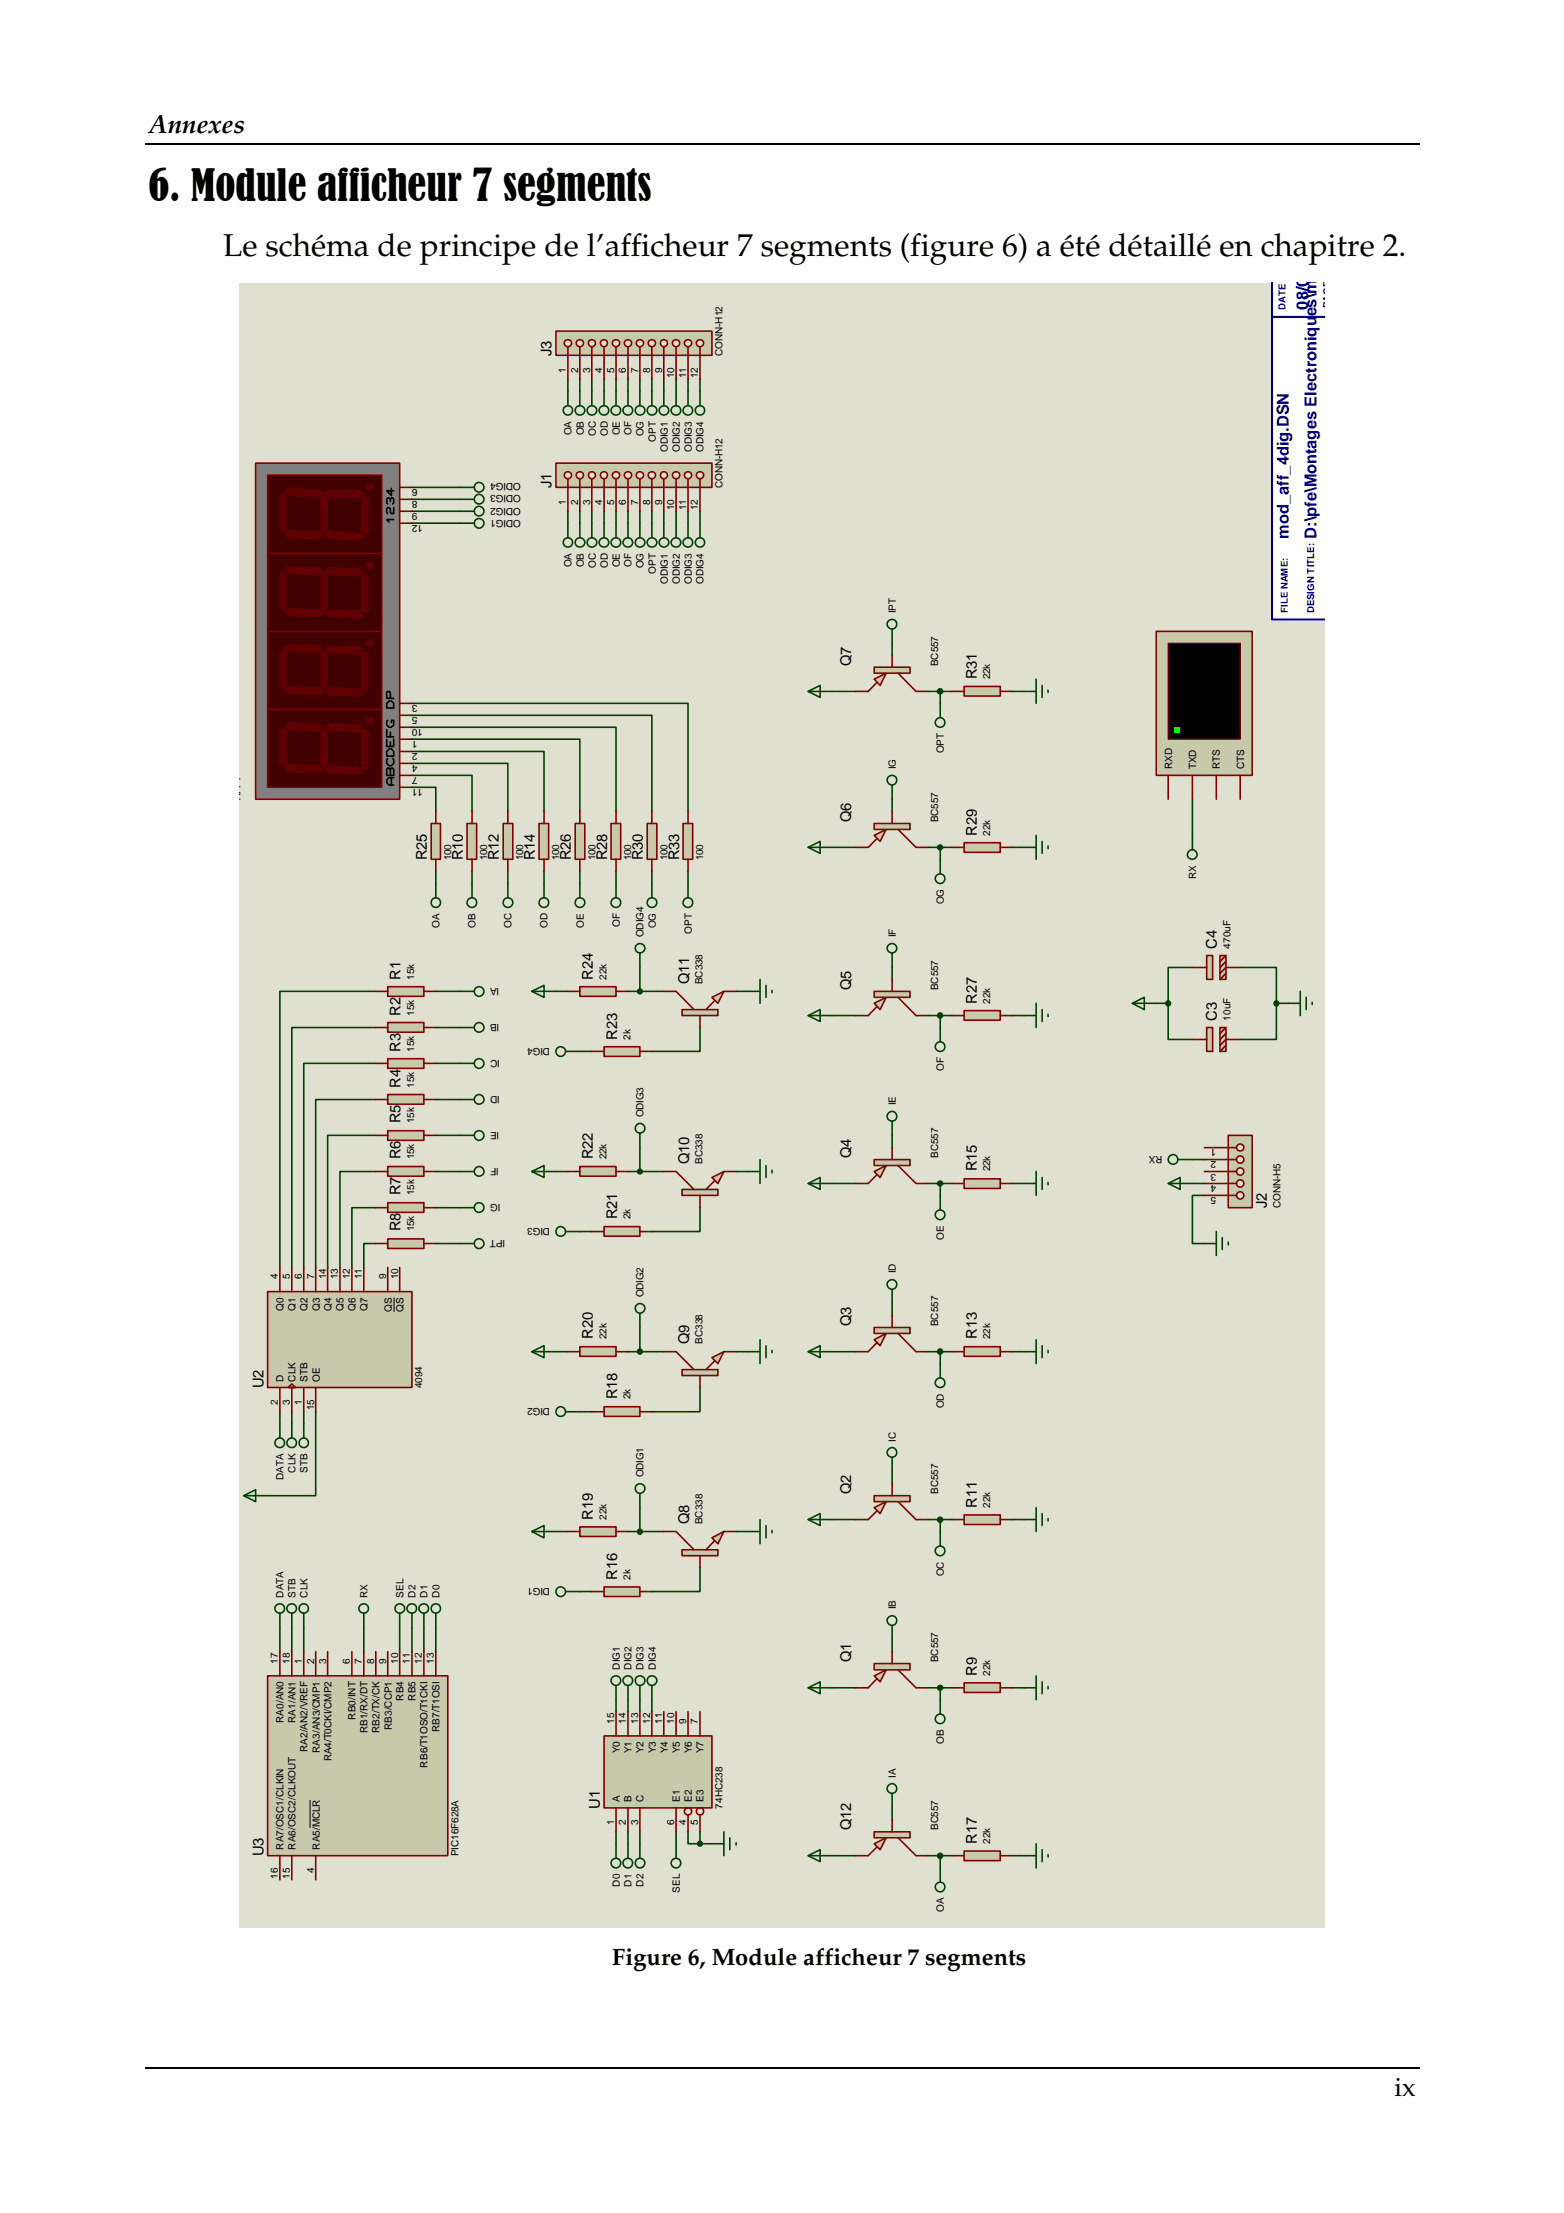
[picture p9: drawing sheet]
<svg xmlns="http://www.w3.org/2000/svg" width="210mm" height="297mm" viewBox="0 0 210 297" stroke-linecap="round" stroke-linejoin="round" font-family="sans-serif">
<defs><g id="words">
<text font-size="5.6" x="20" y="27">6. Module afficheur 7 segments</text>
<text font-size="4.2" x="30" y="34.4">Le schéma de principe de l’afficheur 7 segments (figure 6) a été détaillé en chapitre 2.</text>
<g font-size="3.5">
<text x="20" y="17.9">Annexes</text>
<text x="187.2" y="281.4">ix</text>
</g>
<text font-size="3.2" x="82.2" y="263.8">Figure 6, Module afficheur 7 segments</text>
<g font-size="2.2" fill="#000080">
<text x="175.6" y="41.5" transform="rotate(-90 175.6 41.5)">08/09/2011</text>
<text x="173" y="72.3" transform="rotate(-90 173 72.3)">mod_aff_4dig.DSN</text>
<text x="176.7" y="72.3" transform="rotate(-90 176.7 72.3)">D:\pfe\Montages Electroniques\mod_aff_4digits\mod_aff_4dig.DSN</text>
</g>
<g font-size="2">
<text x="74" y="47.8" transform="rotate(-90 74 47.8)">J3</text>
<text x="74" y="65.5" transform="rotate(-90 74 65.5)">J1</text>
<text x="114.3" y="89.4" transform="rotate(-90 114.3 89.4)">Q7</text>
<text x="131.1" y="91.2" transform="rotate(-90 131.1 91.2)">R31</text>
<text x="114.3" y="110.4" transform="rotate(-90 114.3 110.4)">Q6</text>
<text x="131.1" y="112.2" transform="rotate(-90 131.1 112.2)">R29</text>
<text x="57.3" y="115.5" transform="rotate(-90 57.3 115.5)">R25</text>
<text x="62.1" y="115.5" transform="rotate(-90 62.1 115.5)">R10</text>
<text x="67" y="115.5" transform="rotate(-90 67 115.5)">R12</text>
<text x="71.8" y="115.5" transform="rotate(-90 71.8 115.5)">R14</text>
<text x="76.6" y="115.5" transform="rotate(-90 76.6 115.5)">R26</text>
<text x="81.5" y="115.5" transform="rotate(-90 81.5 115.5)">R28</text>
<text x="86.3" y="115.5" transform="rotate(-90 86.3 115.5)">R30</text>
<text x="91.1" y="115.5" transform="rotate(-90 91.1 115.5)">R33</text>
<text x="53.8" y="131.5" transform="rotate(-90 53.8 131.5)">R1</text>
<text x="79.6" y="131.5" transform="rotate(-90 79.6 131.5)">R24</text>
<text x="163.3" y="127.3" transform="rotate(-90 163.3 127.3)">C4</text>
<text x="53.8" y="136.3" transform="rotate(-90 53.8 136.3)">R2</text>
<text x="92.5" y="132.1" transform="rotate(-90 92.5 132.1)">Q11</text>
<text x="114.3" y="132.9" transform="rotate(-90 114.3 132.9)">Q5</text>
<text x="131.1" y="134.7" transform="rotate(-90 131.1 134.7)">R27</text>
<text x="163.3" y="137" transform="rotate(-90 163.3 137)">C3</text>
<text x="53.8" y="141.2" transform="rotate(-90 53.8 141.2)">R3</text>
<text x="82.8" y="139.6" transform="rotate(-90 82.8 139.6)">R23</text>
<text x="53.8" y="146" transform="rotate(-90 53.8 146)">R4</text>
<text x="53.8" y="155.6" transform="rotate(-90 53.8 155.6)">R6</text>
<text x="53.8" y="150.8" transform="rotate(-90 53.8 150.8)">R5</text>
<text x="79.6" y="155.6" transform="rotate(-90 79.6 155.6)">R22</text>
<text x="114.3" y="155.5" transform="rotate(-90 114.3 155.5)">Q4</text>
<text x="53.8" y="160.5" transform="rotate(-90 53.8 160.5)">R7</text>
<text x="92.5" y="156.3" transform="rotate(-90 92.5 156.3)">Q10</text>
<text x="131.1" y="157.2" transform="rotate(-90 131.1 157.2)">R15</text>
<text x="53.8" y="165.3" transform="rotate(-90 53.8 165.3)">R8</text>
<text x="82.8" y="163.7" transform="rotate(-90 82.8 163.7)">R21</text>
<text x="170" y="162.1" transform="rotate(-90 170 162.1)">J2</text>
<text x="79.6" y="179.8" transform="rotate(-90 79.6 179.8)">R20</text>
<text x="114.3" y="178" transform="rotate(-90 114.3 178)">Q3</text>
<text x="131.1" y="179.8" transform="rotate(-90 131.1 179.8)">R13</text>
<text x="92.5" y="180.4" transform="rotate(-90 92.5 180.4)">Q9</text>
<text x="35.4" y="186.3" transform="rotate(-90 35.4 186.3)">U2</text>
<text x="82.8" y="187.8" transform="rotate(-90 82.8 187.8)">R18</text>
<text x="79.6" y="204" transform="rotate(-90 79.6 204)">R19</text>
<text x="114.3" y="200.6" transform="rotate(-90 114.3 200.6)">Q2</text>
<text x="131.1" y="202.4" transform="rotate(-90 131.1 202.4)">R11</text>
<text x="92.5" y="204.6" transform="rotate(-90 92.5 204.6)">Q8</text>
<text x="82.8" y="212" transform="rotate(-90 82.8 212)">R16</text>
<text x="114.3" y="223.1" transform="rotate(-90 114.3 223.1)">Q1</text>
<text x="131.1" y="224.9" transform="rotate(-90 131.1 224.9)">R9</text>
<text x="80.5" y="242.8" transform="rotate(-90 80.5 242.8)">U1</text>
<text x="114.3" y="245.7" transform="rotate(-90 114.3 245.7)">Q12</text>
<text x="35.4" y="249.2" transform="rotate(-90 35.4 249.2)">U3</text>
<text x="131.1" y="247.5" transform="rotate(-90 131.1 247.5)">R17</text>
</g>
<g font-size="1.3" fill="#000080">
<text x="172.5" y="41.5" transform="rotate(-90 172.5 41.5)">DATE:</text>
<text x="178.5" y="41.4" transform="rotate(-90 178.5 41.4)">PAGE:</text>
<text x="172.9" y="82.3" transform="rotate(-90 172.9 82.3)">FILE NAME:</text>
<text x="176.4" y="82.3" transform="rotate(-90 176.4 82.3)">DESIGN TITLE:</text>
</g>
<g font-size="1.3">
<text x="97" y="47.8" transform="rotate(-90 97 47.8)">CONN-H12</text>
<text x="76" y="50" transform="rotate(-90 76 50)">1</text>
<text x="77.6" y="50" transform="rotate(-90 77.6 50)">2</text>
<text x="79.2" y="50" transform="rotate(-90 79.2 50)">3</text>
<text x="80.8" y="50" transform="rotate(-90 80.8 50)">4</text>
<text x="82.4" y="50" transform="rotate(-90 82.4 50)">5</text>
<text x="84" y="50" transform="rotate(-90 84 50)">6</text>
<text x="85.7" y="50" transform="rotate(-90 85.7 50)">7</text>
<text x="87.3" y="50" transform="rotate(-90 87.3 50)">8</text>
<text x="88.9" y="50" transform="rotate(-90 88.9 50)">9</text>
<text x="90.5" y="50.7" transform="rotate(-90 90.5 50.7)">10</text>
<text x="92.1" y="50.7" transform="rotate(-90 92.1 50.7)">11</text>
<text x="93.7" y="50.7" transform="rotate(-90 93.7 50.7)">12</text>
<text x="76.7" y="58.4" transform="rotate(-90 76.7 58.4)">OA</text>
<text x="78.4" y="58.4" transform="rotate(-90 78.4 58.4)">OB</text>
<text x="80" y="58.5" transform="rotate(-90 80 58.5)">OC</text>
<text x="81.6" y="58.5" transform="rotate(-90 81.6 58.5)">OD</text>
<text x="83.2" y="58.4" transform="rotate(-90 83.2 58.4)">OE</text>
<text x="84.8" y="58.3" transform="rotate(-90 84.8 58.3)">OF</text>
<text x="86.4" y="58.6" transform="rotate(-90 86.4 58.6)">OG</text>
<text x="88" y="59.3" transform="rotate(-90 88 59.3)">OPT</text>
<text x="56" y="65.6" transform="rotate(-180 56 65.6)">6</text>
<text x="69.9" y="64.9" transform="rotate(-180 69.9 64.9)">ODIG4</text>
<text x="89.6" y="60.7" transform="rotate(-90 89.6 60.7)">ODIG1</text>
<text x="91.2" y="60.7" transform="rotate(-90 91.2 60.7)">ODIG2</text>
<text x="92.8" y="60.7" transform="rotate(-90 92.8 60.7)">ODIG3</text>
<text x="94.4" y="60.7" transform="rotate(-90 94.4 60.7)">ODIG4</text>
<text x="97" y="65.5" transform="rotate(-90 97 65.5)">CONN-H12</text>
<text x="56" y="68.8" transform="rotate(-180 56 68.8)">9</text>
<text x="56" y="67.2" transform="rotate(-180 56 67.2)">8</text>
<text x="56.8" y="70.5" transform="rotate(-180 56.8 70.5)">12</text>
<text x="69.9" y="69.7" transform="rotate(-180 69.9 69.7)">ODIG1</text>
<text x="69.9" y="68.1" transform="rotate(-180 69.9 68.1)">ODIG2</text>
<text x="69.9" y="66.5" transform="rotate(-180 69.9 66.5)">ODIG3</text>
<text x="76" y="67.7" transform="rotate(-90 76 67.7)">1</text>
<text x="77.6" y="67.7" transform="rotate(-90 77.6 67.7)">2</text>
<text x="79.2" y="67.7" transform="rotate(-90 79.2 67.7)">3</text>
<text x="80.8" y="67.7" transform="rotate(-90 80.8 67.7)">4</text>
<text x="82.4" y="67.7" transform="rotate(-90 82.4 67.7)">5</text>
<text x="84" y="67.7" transform="rotate(-90 84 67.7)">6</text>
<text x="85.7" y="67.7" transform="rotate(-90 85.7 67.7)">7</text>
<text x="87.3" y="67.7" transform="rotate(-90 87.3 67.7)">8</text>
<text x="88.9" y="67.7" transform="rotate(-90 88.9 67.7)">9</text>
<text x="90.5" y="68.4" transform="rotate(-90 90.5 68.4)">10</text>
<text x="92.1" y="68.4" transform="rotate(-90 92.1 68.4)">11</text>
<text x="93.7" y="68.4" transform="rotate(-90 93.7 68.4)">12</text>
<text x="76.7" y="76.1" transform="rotate(-90 76.7 76.1)">OA</text>
<text x="78.4" y="76.1" transform="rotate(-90 78.4 76.1)">OB</text>
<text x="80" y="76.2" transform="rotate(-90 80 76.2)">OC</text>
<text x="81.6" y="76.2" transform="rotate(-90 81.6 76.2)">OD</text>
<text x="83.2" y="76.1" transform="rotate(-90 83.2 76.1)">OE</text>
<text x="84.8" y="76.1" transform="rotate(-90 84.8 76.1)">OF</text>
<text x="86.4" y="76.3" transform="rotate(-90 86.4 76.3)">OG</text>
<text x="88" y="77" transform="rotate(-90 88 77)">OPT</text>
<text x="89.6" y="78.4" transform="rotate(-90 89.6 78.4)">ODIG1</text>
<text x="91.2" y="78.4" transform="rotate(-90 91.2 78.4)">ODIG2</text>
<text x="92.8" y="78.4" transform="rotate(-90 92.8 78.4)">ODIG3</text>
<text x="94.4" y="78.4" transform="rotate(-90 94.4 78.4)">ODIG4</text>
<text x="120.2" y="82.3" transform="rotate(-90 120.2 82.3)">IPT</text>
<text x="125.9" y="89.4" transform="rotate(-90 125.9 89.4)">BC557</text>
<text x="56" y="94.6" transform="rotate(-180 56 94.6)">3</text>
<text x="132.9" y="91.2" transform="rotate(-90 132.9 91.2)">22k</text>
<text x="56" y="101.1" transform="rotate(-180 56 101.1)">2</text>
<text x="56" y="99.5" transform="rotate(-180 56 99.5)">1</text>
<text x="56" y="96.3" transform="rotate(-180 56 96.3)">5</text>
<text x="56.8" y="97.9" transform="rotate(-180 56.8 97.9)">10</text>
<text x="126.7" y="101.1" transform="rotate(-90 126.7 101.1)">OPT</text>
<text x="32.3" y="107.4" transform="rotate(-90 32.3 107.4)">AFF1</text>
<text x="56" y="104.3" transform="rotate(-180 56 104.3)">7</text>
<text x="56" y="102.7" transform="rotate(-180 56 102.7)">4</text>
<text x="56.8" y="105.9" transform="rotate(-180 56.8 105.9)">11</text>
<text x="120.2" y="103.2" transform="rotate(-90 120.2 103.2)">IG</text>
<text x="157.3" y="103.2" transform="rotate(-90 157.3 103.2)">RXD</text>
<text x="160.5" y="103.2" transform="rotate(-90 160.5 103.2)">TXD</text>
<text x="163.7" y="103.2" transform="rotate(-90 163.7 103.2)">RTS</text>
<text x="167" y="103.2" transform="rotate(-90 167 103.2)">CTS</text>
<text x="125.9" y="110.4" transform="rotate(-90 125.9 110.4)">BC557</text>
<text x="132.9" y="112.2" transform="rotate(-90 132.9 112.2)">22k</text>
<text x="60.5" y="115.5" transform="rotate(-90 60.5 115.5)">100</text>
<text x="65.4" y="115.5" transform="rotate(-90 65.4 115.5)">100</text>
<text x="70.2" y="115.5" transform="rotate(-90 70.2 115.5)">100</text>
<text x="75.1" y="115.5" transform="rotate(-90 75.1 115.5)">100</text>
<text x="79.9" y="115.5" transform="rotate(-90 79.9 115.5)">100</text>
<text x="84.7" y="115.5" transform="rotate(-90 84.7 115.5)">100</text>
<text x="89.6" y="115.5" transform="rotate(-90 89.6 115.5)">100</text>
<text x="94.4" y="115.5" transform="rotate(-90 94.4 115.5)">100</text>
<text x="160.5" y="118" transform="rotate(-90 160.5 118)">RX</text>
<text x="59" y="124.5" transform="rotate(-90 59 124.5)">OA</text>
<text x="63.8" y="124.5" transform="rotate(-90 63.8 124.5)">OB</text>
<text x="68.6" y="124.6" transform="rotate(-90 68.6 124.6)">OC</text>
<text x="73.5" y="124.6" transform="rotate(-90 73.5 124.6)">OD</text>
<text x="78.4" y="124.5" transform="rotate(-90 78.4 124.5)">OE</text>
<text x="83.2" y="124.4" transform="rotate(-90 83.2 124.4)">OF</text>
<text x="86.4" y="125.8" transform="rotate(-90 86.4 125.8)">ODIG4</text>
<text x="88" y="124.6" transform="rotate(-90 88 124.6)">OG</text>
<text x="92.8" y="125.3" transform="rotate(-90 92.8 125.3)">OPT</text>
<text x="120.2" y="125.8" transform="rotate(-90 120.2 125.8)">IF</text>
<text x="126.7" y="121.4" transform="rotate(-90 126.7 121.4)">OG</text>
<text x="55.6" y="131.5" transform="rotate(-90 55.6 131.5)">15k</text>
<text x="81.4" y="131.5" transform="rotate(-90 81.4 131.5)">22k</text>
<text x="165.2" y="127.3" transform="rotate(-90 165.2 127.3)">470uF</text>
<text x="55.6" y="136.3" transform="rotate(-90 55.6 136.3)">15k</text>
<text x="67" y="132.6" transform="rotate(-180 67 132.6)">IA</text>
<text x="67" y="137.4" transform="rotate(-180 67 137.4)">IB</text>
<text x="94.3" y="132.1" transform="rotate(-90 94.3 132.1)">BC338</text>
<text x="125.9" y="132.9" transform="rotate(-90 125.9 132.9)">BC557</text>
<text x="132.9" y="134.7" transform="rotate(-90 132.9 134.7)">22k</text>
<text x="165.2" y="137" transform="rotate(-90 165.2 137)">10uF</text>
<text x="55.6" y="141.2" transform="rotate(-90 55.6 141.2)">15k</text>
<text x="67.1" y="142.2" transform="rotate(-180 67.1 142.2)">IC</text>
<text x="73.8" y="140.6" transform="rotate(-180 73.8 140.6)">DIG4</text>
<text x="84.6" y="139.6" transform="rotate(-90 84.6 139.6)">2k</text>
<text x="126.7" y="143.8" transform="rotate(-90 126.7 143.8)">OF</text>
<text x="55.6" y="146" transform="rotate(-90 55.6 146)">15k</text>
<text x="67.1" y="147.1" transform="rotate(-180 67.1 147.1)">ID</text>
<text x="86.4" y="150" transform="rotate(-90 86.4 150)">ODIG3</text>
<text x="120.2" y="148.3" transform="rotate(-90 120.2 148.3)">IE</text>
<text x="55.6" y="155.6" transform="rotate(-90 55.6 155.6)">15k</text>
<text x="55.6" y="150.8" transform="rotate(-90 55.6 150.8)">15k</text>
<text x="67" y="151.9" transform="rotate(-180 67 151.9)">IE</text>
<text x="81.4" y="155.6" transform="rotate(-90 81.4 155.6)">22k</text>
<text x="125.9" y="155.5" transform="rotate(-90 125.9 155.5)">BC557</text>
<text x="156" y="155.1" transform="rotate(-180 156 155.1)">RX</text>
<text x="163.2" y="154.3" transform="rotate(-180 163.2 154.3)">1</text>
<text x="163.2" y="155.9" transform="rotate(-180 163.2 155.9)">2</text>
<text x="55.6" y="160.5" transform="rotate(-90 55.6 160.5)">15k</text>
<text x="67" y="156.8" transform="rotate(-180 67 156.8)">IF</text>
<text x="67.2" y="161.6" transform="rotate(-180 67.2 161.6)">IG</text>
<text x="94.3" y="156.3" transform="rotate(-90 94.3 156.3)">BC338</text>
<text x="132.9" y="157.2" transform="rotate(-90 132.9 157.2)">22k</text>
<text x="163.2" y="157.5" transform="rotate(-180 163.2 157.5)">3</text>
<text x="163.2" y="159.1" transform="rotate(-180 163.2 159.1)">4</text>
<text x="163.2" y="160.7" transform="rotate(-180 163.2 160.7)">5</text>
<text x="55.6" y="165.3" transform="rotate(-90 55.6 165.3)">15k</text>
<text x="67.8" y="166.4" transform="rotate(-180 67.8 166.4)">IPT</text>
<text x="73.8" y="164.8" transform="rotate(-180 73.8 164.8)">DIG3</text>
<text x="84.6" y="163.7" transform="rotate(-90 84.6 163.7)">2k</text>
<text x="126.7" y="166.4" transform="rotate(-90 126.7 166.4)">OE</text>
<text x="171.8" y="162.1" transform="rotate(-90 171.8 162.1)">CONN-H5</text>
<text x="37.3" y="171.7" transform="rotate(-90 37.3 171.7)">4</text>
<text x="38.9" y="171.7" transform="rotate(-90 38.9 171.7)">5</text>
<text x="40.5" y="171.7" transform="rotate(-90 40.5 171.7)">6</text>
<text x="42.1" y="171.7" transform="rotate(-90 42.1 171.7)">7</text>
<text x="43.8" y="171.7" transform="rotate(-90 43.8 171.7)">14</text>
<text x="45.4" y="171.7" transform="rotate(-90 45.4 171.7)">13</text>
<text x="47" y="171.7" transform="rotate(-90 47 171.7)">12</text>
<text x="48.6" y="171.7" transform="rotate(-90 48.6 171.7)">11</text>
<text x="51.8" y="171.7" transform="rotate(-90 51.8 171.7)">9</text>
<text x="53.4" y="171.7" transform="rotate(-90 53.4 171.7)">10</text>
<text x="120.2" y="170.9" transform="rotate(-90 120.2 170.9)">ID</text>
<text x="38.1" y="175.9" transform="rotate(-90 38.1 175.9)">Q0</text>
<text x="39.7" y="175.9" transform="rotate(-90 39.7 175.9)">Q1</text>
<text x="41.3" y="175.9" transform="rotate(-90 41.3 175.9)">Q2</text>
<text x="42.9" y="175.9" transform="rotate(-90 42.9 175.9)">Q3</text>
<text x="44.5" y="175.9" transform="rotate(-90 44.5 175.9)">Q4</text>
<text x="46.1" y="175.9" transform="rotate(-90 46.1 175.9)">Q5</text>
<text x="47.7" y="175.9" transform="rotate(-90 47.7 175.9)">Q6</text>
<text x="49.3" y="175.9" transform="rotate(-90 49.3 175.9)">Q7</text>
<text x="52.6" y="176.1" transform="rotate(-90 52.6 176.1)">QS</text>
<text x="54.2" y="176.1" transform="rotate(-90 54.2 176.1)">QS</text>
<text x="81.4" y="179.8" transform="rotate(-90 81.4 179.8)">22k</text>
<text x="86.4" y="174.1" transform="rotate(-90 86.4 174.1)">ODIG2</text>
<text x="125.9" y="178" transform="rotate(-90 125.9 178)">BC557</text>
<text x="132.9" y="179.8" transform="rotate(-90 132.9 179.8)">22k</text>
<text x="38.1" y="185.4" transform="rotate(-90 38.1 185.4)">D</text>
<text x="39.7" y="185.4" transform="rotate(-90 39.7 185.4)">CLK</text>
<text x="41.3" y="185.4" transform="rotate(-90 41.3 185.4)">STB</text>
<text x="42.9" y="185.4" transform="rotate(-90 42.9 185.4)">OE</text>
<text x="94.3" y="180.4" transform="rotate(-90 94.3 180.4)">BC338</text>
<text x="37.3" y="188.6" transform="rotate(-90 37.3 188.6)">2</text>
<text x="38.9" y="188.6" transform="rotate(-90 38.9 188.6)">3</text>
<text x="40.5" y="188.6" transform="rotate(-90 40.5 188.6)">1</text>
<text x="42.1" y="189.3" transform="rotate(-90 42.1 189.3)">15</text>
<text x="56.7" y="186.3" transform="rotate(-90 56.7 186.3)">4094</text>
<text x="73.8" y="189" transform="rotate(-180 73.8 189)">DIG2</text>
<text x="84.6" y="187.8" transform="rotate(-90 84.6 187.8)">2k</text>
<text x="126.7" y="189" transform="rotate(-90 126.7 189)">OD</text>
<text x="39.7" y="197.7" transform="rotate(-90 39.7 197.7)">CLK</text>
<text x="41.3" y="197.7" transform="rotate(-90 41.3 197.7)">STB</text>
<text x="120.2" y="193.5" transform="rotate(-90 120.2 193.5)">IC</text>
<text x="38.1" y="198.6" transform="rotate(-90 38.1 198.6)">DATA</text>
<text x="81.4" y="204" transform="rotate(-90 81.4 204)">22k</text>
<text x="86.4" y="198.3" transform="rotate(-90 86.4 198.3)">ODIG1</text>
<text x="125.9" y="200.6" transform="rotate(-90 125.9 200.6)">BC557</text>
<text x="132.9" y="202.4" transform="rotate(-90 132.9 202.4)">22k</text>
<text x="94.3" y="204.6" transform="rotate(-90 94.3 204.6)">BC338</text>
<text x="38.1" y="214.4" transform="rotate(-90 38.1 214.4)">DATA</text>
<text x="39.7" y="214.4" transform="rotate(-90 39.7 214.4)">STB</text>
<text x="41.3" y="214.4" transform="rotate(-90 41.3 214.4)">CLK</text>
<text x="49.3" y="214.4" transform="rotate(-90 49.3 214.4)">RX</text>
<text x="54.2" y="214.4" transform="rotate(-90 54.2 214.4)">SEL</text>
<text x="55.8" y="214.4" transform="rotate(-90 55.8 214.4)">D2</text>
<text x="57.4" y="214.4" transform="rotate(-90 57.4 214.4)">D1</text>
<text x="59" y="214.4" transform="rotate(-90 59 214.4)">D0</text>
<text x="73.8" y="213.1" transform="rotate(-180 73.8 213.1)">DIG1</text>
<text x="84.6" y="212" transform="rotate(-90 84.6 212)">2k</text>
<text x="126.7" y="211.6" transform="rotate(-90 126.7 211.6)">OC</text>
<text x="120.2" y="216" transform="rotate(-90 120.2 216)">IB</text>
<text x="37.3" y="223.3" transform="rotate(-90 37.3 223.3)">17</text>
<text x="38.9" y="223.3" transform="rotate(-90 38.9 223.3)">18</text>
<text x="40.5" y="223.3" transform="rotate(-90 40.5 223.3)">1</text>
<text x="42.1" y="223.3" transform="rotate(-90 42.1 223.3)">2</text>
<text x="43.8" y="223.3" transform="rotate(-90 43.8 223.3)">3</text>
<text x="47" y="223.3" transform="rotate(-90 47 223.3)">6</text>
<text x="48.6" y="223.3" transform="rotate(-90 48.6 223.3)">7</text>
<text x="50.2" y="223.3" transform="rotate(-90 50.2 223.3)">8</text>
<text x="51.8" y="223.3" transform="rotate(-90 51.8 223.3)">9</text>
<text x="53.4" y="223.3" transform="rotate(-90 53.4 223.3)">10</text>
<text x="55" y="223.3" transform="rotate(-90 55 223.3)">11</text>
<text x="56.6" y="223.3" transform="rotate(-90 56.6 223.3)">12</text>
<text x="58.2" y="223.3" transform="rotate(-90 58.2 223.3)">13</text>
<text x="83.2" y="224.1" transform="rotate(-90 83.2 224.1)">DIG1</text>
<text x="84.8" y="224.1" transform="rotate(-90 84.8 224.1)">DIG2</text>
<text x="86.4" y="224.1" transform="rotate(-90 86.4 224.1)">DIG3</text>
<text x="88" y="224.1" transform="rotate(-90 88 224.1)">DIG4</text>
<text x="125.9" y="223.1" transform="rotate(-90 125.9 223.1)">BC557</text>
<text x="132.9" y="224.9" transform="rotate(-90 132.9 224.9)">22k</text>
<text x="38.1" y="231.2" transform="rotate(-90 38.1 231.2)">RA0/AN0</text>
<text x="39.7" y="231.2" transform="rotate(-90 39.7 231.2)">RA1/AN1</text>
<text x="47.7" y="230.8" transform="rotate(-90 47.7 230.8)">RB0/INT</text>
<text x="49.3" y="232.6" transform="rotate(-90 49.3 232.6)">RB1/RX/DT</text>
<text x="50.9" y="232.6" transform="rotate(-90 50.9 232.6)">RB2/TX/CK</text>
<text x="52.6" y="232.2" transform="rotate(-90 52.6 232.2)">RB3/CCP1</text>
<text x="54.2" y="228.3" transform="rotate(-90 54.2 228.3)">RB4</text>
<text x="55.8" y="228.3" transform="rotate(-90 55.8 228.3)">RB5</text>
<text x="59" y="232.5" transform="rotate(-90 59 232.5)">RB7/T1OSI</text>
<text x="82.4" y="231.4" transform="rotate(-90 82.4 231.4)">15</text>
<text x="84" y="231.4" transform="rotate(-90 84 231.4)">14</text>
<text x="85.7" y="231.4" transform="rotate(-90 85.7 231.4)">13</text>
<text x="87.3" y="231.4" transform="rotate(-90 87.3 231.4)">12</text>
<text x="88.9" y="231.4" transform="rotate(-90 88.9 231.4)">11</text>
<text x="90.5" y="231.4" transform="rotate(-90 90.5 231.4)">10</text>
<text x="92.1" y="231.4" transform="rotate(-90 92.1 231.4)">9</text>
<text x="93.7" y="231.4" transform="rotate(-90 93.7 231.4)">7</text>
<text x="41.3" y="235.1" transform="rotate(-90 41.3 235.1)">RA2/AN2/VREF</text>
<text x="42.9" y="235.3" transform="rotate(-90 42.9 235.3)">RA3/AN3/CMP1</text>
<text x="44.5" y="236.4" transform="rotate(-90 44.5 236.4)">RA4/T0CKI/CMP2</text>
<text x="57.4" y="237.3" transform="rotate(-90 57.4 237.3)">RB6/T1OSO/T1CKI</text>
<text x="83.2" y="235.4" transform="rotate(-90 83.2 235.4)">Y0</text>
<text x="84.8" y="235.4" transform="rotate(-90 84.8 235.4)">Y1</text>
<text x="86.4" y="235.4" transform="rotate(-90 86.4 235.4)">Y2</text>
<text x="88" y="235.4" transform="rotate(-90 88 235.4)">Y3</text>
<text x="89.6" y="235.4" transform="rotate(-90 89.6 235.4)">Y4</text>
<text x="91.2" y="235.4" transform="rotate(-90 91.2 235.4)">Y5</text>
<text x="92.8" y="235.4" transform="rotate(-90 92.8 235.4)">Y6</text>
<text x="94.4" y="235.4" transform="rotate(-90 94.4 235.4)">Y7</text>
<text x="120.2" y="238.6" transform="rotate(-90 120.2 238.6)">IA</text>
<text x="126.7" y="234.1" transform="rotate(-90 126.7 234.1)">OB</text>
<text x="82.4" y="245" transform="rotate(-90 82.4 245)">1</text>
<text x="83.2" y="241.8" transform="rotate(-90 83.2 241.8)">A</text>
<text x="84" y="245" transform="rotate(-90 84 245)">2</text>
<text x="84.8" y="241.8" transform="rotate(-90 84.8 241.8)">B</text>
<text x="85.7" y="245" transform="rotate(-90 85.7 245)">3</text>
<text x="86.4" y="241.8" transform="rotate(-90 86.4 241.8)">C</text>
<text x="90.5" y="245" transform="rotate(-90 90.5 245)">6</text>
<text x="91.2" y="241.8" transform="rotate(-90 91.2 241.8)">E1</text>
<text x="92.1" y="245" transform="rotate(-90 92.1 245)">4</text>
<text x="92.8" y="241.8" transform="rotate(-90 92.8 241.8)">E2</text>
<text x="93.7" y="245" transform="rotate(-90 93.7 245)">5</text>
<text x="94.4" y="241.8" transform="rotate(-90 94.4 241.8)">E3</text>
<text x="97" y="242.8" transform="rotate(-90 97 242.8)">74HC238</text>
<text x="125.9" y="245.7" transform="rotate(-90 125.9 245.7)">BC557</text>
<text x="38.1" y="248.3" transform="rotate(-90 38.1 248.3)">RA7/OSC1/CLKIN</text>
<text x="39.7" y="248.3" transform="rotate(-90 39.7 248.3)">RA6/OSC2/CLKOUT</text>
<text x="42.1" y="251.4" transform="rotate(-90 42.1 251.4)">4</text>
<text x="42.9" y="248.3" transform="rotate(-90 42.9 248.3)">RA5/MCLR</text>
<text x="61.5" y="249.2" transform="rotate(-90 61.5 249.2)">PIC16F628A</text>
<text x="132.9" y="247.5" transform="rotate(-90 132.9 247.5)">22k</text>
<text x="37.3" y="252.1" transform="rotate(-90 37.3 252.1)">16</text>
<text x="38.9" y="252.1" transform="rotate(-90 38.9 252.1)">15</text>
<text x="83.2" y="253.2" transform="rotate(-90 83.2 253.2)">D0</text>
<text x="84.8" y="253.2" transform="rotate(-90 84.8 253.2)">D1</text>
<text x="86.4" y="253.2" transform="rotate(-90 86.4 253.2)">D2</text>
<text x="91.2" y="254" transform="rotate(-90 91.2 254)">SEL</text>
<text x="126.7" y="256.6" transform="rotate(-90 126.7 256.6)">OA</text>
</g>
</g></defs>
<path d="M19.5 19.3h171M19.5 277.5h171" fill="none" stroke="#000" stroke-width=".17"/>
<path d="M32.1 38h145.7v220.7h-145.7z" fill-rule="evenodd" fill="#e0e0d0"/>
<path d="M170.7 37.9h7.2v45.2h-7.2z" fill-rule="evenodd" fill="#fff"/>
<path d="M170.7 37.9v45.2h7.2M170.7 42.5h7.2" fill="none" stroke="#000080" stroke-width=".27"/>
<g fill="none" stroke="#004000" stroke-width=".21">
<path d="M76.2 50.9v1.6M77.8 50.9v1.6M79.4 50.9v1.6M81.1 50.9v1.6M82.7 50.9v1.6M84.3 50.9v1.6M85.9 50.9v1.6M87.5 50.9v1.6M89.1 50.9v1.6M90.7 50.9v1.6M92.3 50.9v1.6M93.9 50.9v1.6"/>
<path d="M55.3 70.2h6.4M55.3 68.6h6.4M55.3 67h6.4M55.3 65.4h6.4M76.2 68.6v1.6M77.8 68.6v1.6M79.4 68.6v1.6M81.1 68.6v1.6M82.7 68.6v1.6M84.3 68.6v1.6M85.9 68.6v1.6M87.5 68.6v1.6"/>
<path d="M89.1 68.6v1.6M90.7 68.6v1.6M92.3 68.6v1.6M93.9 68.6v1.6M55.3 99.2h22.5v9.7M55.3 97.6h27.4v11.3M55.3 96h32.2v12.9M55.3 94.4h37v14.5M111.7 92.8h3.2M119.7 86.3v1.7M124.5 92.8h3.3M126.2 92.8v1.6"/>
<path d="M135.8 92.8h1.7M55.3 105.7h3.2v3.2M55.3 104.1h8v4.8M55.3 102.5h12.9v6.4M55.3 100.9h17.7v8M58.5 116.9v1.7M63.3 116.9v1.7M68.2 116.9v1.7M73 116.9v1.7M77.8 116.9v1.7M82.7 116.9v1.7M87.5 116.9v1.7"/>
<path d="M92.3 116.9v1.7M111.7 113.7h3.2M119.7 107.3v1.6M124.5 113.7h3.3M126.2 113.7v1.6M135.8 113.7h1.7M160 107.3v4.8M50.4 133.1h-12.8v37M50.4 137.9h-11.2v32.2M58.5 133.1h5.2M58.5 137.9h5.2M74.6 133.1h1.6"/>
<path d="M84.3 133.1h4.8M85.9 129.9v3.2M93.9 137.9v3.2h-6.4M98.8 133.1h1.6M111.7 136.3h3.2M119.7 129.9v1.6M124.5 136.3h3.3M126.2 136.3v1.6M135.8 136.3h1.7M155.2 134.7h1.6M156.8 134.7v4.8h3.2M160 129.9h-3.2v4.8"/>
<path d="M166.4 129.9h4.9v4.8M171.3 134.7v4.8h-4.9M171.3 134.7h1.6M50.4 142.7h-9.6v27.4M50.4 147.6h-8v22.5M50.4 152.4h-6.4v17.7M50.4 157.2h-4.8v12.9M58.5 142.7h5.2M58.5 147.6h5.2M58.5 152.4h5.2M58.5 157.2h5.2M74.6 157.2h1.6"/>
<path d="M77.8 141.1h1.6M84.3 157.2h4.8M85.9 154v3.2M98.8 157.2h1.6M111.7 158.9h3.2M119.7 152.4v1.6M124.5 158.9h3.3M126.2 158.9v1.6M135.8 158.9h1.7M160 155.6h1.6M160 158.9h1.6M50.4 162.1h-3.2v8"/>
<path d="M50.4 166.9h-1.6v3.2M58.5 162.1h5.2M58.5 166.9h5.2M77.8 165.3h1.6M85.9 178.2v3.2M93.9 162.1v3.2h-6.4M119.7 175v1.6M161.6 160.5h-1.6v6.4h1.6M37.6 189.5v1.6M39.2 189.5v1.6M40.8 189.5v1.6M42.4 189.5v11.3h-6.5"/>
<path d="M74.6 181.4h1.6M77.8 189.5h1.6M84.3 181.4h4.8M93.9 186.2v3.3h-6.4M98.8 181.4h1.6M111.7 181.4h3.2M119.7 197.6v1.6M124.5 181.4h3.3M126.2 181.4v1.6M135.8 181.4h1.7M37.6 218.5v3.2M39.2 218.5v3.2"/>
<path d="M40.8 218.5v3.2M48.8 218.5v3.2M53.6 218.5v3.2M55.3 218.5v3.2M56.9 218.5v3.2M58.5 218.5v3.2M74.6 205.6h1.6M77.8 213.6h1.6M84.3 205.6h4.8M85.9 202.4v3.2M93.9 210.4v3.2h-6.4M98.8 205.6h1.6"/>
<path d="M111.7 204h3.2M124.5 204h3.3M126.2 204v1.6M135.8 204h1.7M82.7 228.1v1.6M84.3 228.1v1.6M85.9 228.1v1.6M87.5 228.1v1.6M111.7 226.5h3.2M119.7 220.1v1.6M124.5 226.5h3.3M126.2 226.5v1.6"/>
<path d="M135.8 226.5h1.7M82.7 245.9v1.6M84.3 245.9v1.6M85.9 245.9v1.6M90.7 245.9v1.6M92.3 245.9v1.6h1.6M93.9 247.5h1.6M93.9 245.9v1.6M111.7 249.1h3.2M119.7 242.7v1.6M124.5 249.1h3.3M126.2 249.1v1.6"/>
<path d="M135.8 249.1h1.7"/>
<circle cx="64.3" cy="137.9" r=".65"/>
<circle cx="64.3" cy="133.1" r=".64"/>
<circle cx="64.3" cy="147.6" r=".65"/>
<circle cx="64.3" cy="157.2" r=".65"/>
<circle cx="64.3" cy="152.4" r=".64"/>
<circle cx="64.3" cy="142.7" r=".64"/>
<circle cx="64.3" cy="162.1" r=".65"/>
<circle cx="64.3" cy="166.9" r=".64"/>
</g>
<path d="M34.3 62.2h19.3v45.1h-19.3z" fill-rule="evenodd" fill="#808080"/>
<path d="M34.3 62.2h19.3v45.1h-19.3z" fill="none" stroke="#800000" stroke-width=".21"/>
<path d="M35.9 95.2h15.3v10.5h-15.3z" fill-rule="evenodd" fill="#400000"/>
<path d="M35.9 95.2h15.3v10.5h-15.3z" fill="none" stroke="#800000" stroke-width=".21"/>
<path d="M38 97.6l.5 .5v4.4l-.5 .5-.4-.5v-4.4z" fill-rule="evenodd" fill="#600000"/>
<path d="M38 97.6l.5 .5v4.4l-.5 .5-.4-.5v-4.4z" fill="none" stroke="#600000" stroke-width=".13"/>
<path d="M38.7 97l4.2 .1 .5 .5-.5 .5-4.2-.2-.5-.4z" fill-rule="evenodd" fill="#600000"/>
<path d="M38.7 97l4.2 .1 .5 .5-.5 .5-4.2-.2-.5-.4z" fill="none" stroke="#600000" stroke-width=".13"/>
<path d="M43.5 97.8l.5 .5v4.3l-.5 .5-.5-.5v-4.3z" fill-rule="evenodd" fill="#600000"/>
<path d="M43.5 97.8l.5 .5v4.3l-.5 .5-.5-.5v-4.3z" fill="none" stroke="#600000" stroke-width=".13"/>
<path d="M38.2 103.1l.5-.5 4.2 .2 .5 .5-.5 .5-4.2-.2z" fill-rule="evenodd" fill="#600000"/>
<path d="M38.2 103.1l.5-.5 4.2 .2 .5 .5-.5 .5-4.2-.2z" fill="none" stroke="#600000" stroke-width=".13"/>
<path d="M44.2 97.1l4.1 .2 .5 .5-.5 .5-4.1-.2-.5-.5z" fill-rule="evenodd" fill="#600000"/>
<path d="M44.2 97.1l4.1 .2 .5 .5-.5 .5-4.1-.2-.5-.5z" fill="none" stroke="#600000" stroke-width=".13"/>
<path d="M48.5 98.4l.5-.5 .5 .5v4.4l-.5 .5-.5-.5z" fill-rule="evenodd" fill="#600000"/>
<path d="M48.5 98.4l.5-.5 .5 .5v4.4l-.5 .5-.5-.5z" fill="none" stroke="#600000" stroke-width=".13"/>
<path d="M43.7 103.3l.5-.5 4.1 .2 .5 .4-.5 .5-4.1-.1z" fill-rule="evenodd" fill="#600000"/>
<path d="M43.7 103.3l.5-.5 4.1 .2 .5 .4-.5 .5-4.1-.1z" fill="none" stroke="#600000" stroke-width=".13"/>
<path d="M35.9 84.7h15.3v10.5h-15.3z" fill-rule="evenodd" fill="#400000"/>
<path d="M35.9 84.7h15.3v10.5h-15.3z" fill="none" stroke="#800000" stroke-width=".21"/>
<path d="M38 87.1l.5 .5v4.4l-.5 .4-.4-.4v-4.4z" fill-rule="evenodd" fill="#600000"/>
<path d="M38 87.1l.5 .5v4.4l-.5 .4-.4-.4v-4.4z" fill="none" stroke="#600000" stroke-width=".13"/>
<path d="M38.2 87l.5-.5 4.2 .2 .5 .4-.5 .5-4.2-.1z" fill-rule="evenodd" fill="#600000"/>
<path d="M38.2 87l.5-.5 4.2 .2 .5 .4-.5 .5-4.2-.1z" fill="none" stroke="#600000" stroke-width=".13"/>
<path d="M43 87.8l.5-.5 .5 .5v4.3l-.5 .5-.5-.5z" fill-rule="evenodd" fill="#600000"/>
<path d="M43 87.8l.5-.5 .5 .5v4.3l-.5 .5-.5-.5z" fill="none" stroke="#600000" stroke-width=".13"/>
<path d="M38.2 92.6l.5-.5 4.2 .2 .5 .5-.5 .5-4.2-.2z" fill-rule="evenodd" fill="#600000"/>
<path d="M38.2 92.6l.5-.5 4.2 .2 .5 .5-.5 .5-4.2-.2z" fill="none" stroke="#600000" stroke-width=".13"/>
<path d="M44.2 86.7l4.1 .1 .5 .5-.5 .5-4.1-.2-.5-.5z" fill-rule="evenodd" fill="#600000"/>
<path d="M44.2 86.7l4.1 .1 .5 .5-.5 .5-4.1-.2-.5-.5z" fill="none" stroke="#600000" stroke-width=".13"/>
<path d="M48.5 88l.5-.5 .5 .5v4.3l-.5 .5-.5-.5z" fill-rule="evenodd" fill="#600000"/>
<path d="M48.5 88l.5-.5 .5 .5v4.3l-.5 .5-.5-.5z" fill="none" stroke="#600000" stroke-width=".13"/>
<path d="M43.7 92.8l.5-.5 4.1 .1 .5 .5-.5 .5-4.1-.1z" fill-rule="evenodd" fill="#600000"/>
<path d="M43.7 92.8l.5-.5 4.1 .1 .5 .5-.5 .5-4.1-.1z" fill="none" stroke="#600000" stroke-width=".13"/>
<circle cx="49.6" cy="96.8" r=".49" fill="#600000"/>
<circle cx="49.6" cy="96.8" r=".49" fill="none" stroke="#600000" stroke-width=".13"/>
<circle cx="49.6" cy="86.3" r=".49" fill="#600000"/>
<circle cx="49.6" cy="86.3" r=".49" fill="none" stroke="#600000" stroke-width=".13"/>
<path d="M35.9 74.3h15.3v10.4h-15.3z" fill-rule="evenodd" fill="#400000"/>
<path d="M35.9 74.3h15.3v10.4h-15.3z" fill="none" stroke="#800000" stroke-width=".21"/>
<path d="M38 76.7l.5 .5v4.3l-.5 .5-.4-.5v-4.3z" fill-rule="evenodd" fill="#600000"/>
<path d="M38 76.7l.5 .5v4.3l-.5 .5-.4-.5v-4.3z" fill="none" stroke="#600000" stroke-width=".13"/>
<path d="M38.2 76.5l.5-.5 4.2 .2 .5 .5-.5 .5-4.2-.2z" fill-rule="evenodd" fill="#600000"/>
<path d="M38.2 76.5l.5-.5 4.2 .2 .5 .5-.5 .5-4.2-.2z" fill="none" stroke="#600000" stroke-width=".13"/>
<path d="M43 77.3l.5-.5 .5 .5v4.4l-.5 .5-.5-.5z" fill-rule="evenodd" fill="#600000"/>
<path d="M43 77.3l.5-.5 .5 .5v4.4l-.5 .5-.5-.5z" fill="none" stroke="#600000" stroke-width=".13"/>
<path d="M38.2 82.2l.5-.5 4.2 .1 .5 .5-.5 .5-4.2-.1z" fill-rule="evenodd" fill="#600000"/>
<path d="M38.2 82.2l.5-.5 4.2 .1 .5 .5-.5 .5-4.2-.1z" fill="none" stroke="#600000" stroke-width=".13"/>
<path d="M43.7 76.7l.5-.5 4.1 .2 .5 .4-.5 .5-4.1-.1z" fill-rule="evenodd" fill="#600000"/>
<path d="M43.7 76.7l.5-.5 4.1 .2 .5 .4-.5 .5-4.1-.1z" fill="none" stroke="#600000" stroke-width=".13"/>
<path d="M48.5 77.5l.5-.5 .5 .5v4.3l-.5 .5-.5-.5z" fill-rule="evenodd" fill="#600000"/>
<path d="M48.5 77.5l.5-.5 .5 .5v4.3l-.5 .5-.5-.5z" fill="none" stroke="#600000" stroke-width=".13"/>
<path d="M43.7 82.3l.5-.5 4.1 .2 .5 .5-.5 .5-4.1-.2z" fill-rule="evenodd" fill="#600000"/>
<path d="M43.7 82.3l.5-.5 4.1 .2 .5 .5-.5 .5-4.1-.2z" fill="none" stroke="#600000" stroke-width=".13"/>
<circle cx="49.6" cy="75.9" r=".49" fill="#600000"/>
<circle cx="49.6" cy="75.9" r=".49" fill="none" stroke="#600000" stroke-width=".13"/>
<path d="M35.9 63.8h15.3v10.5h-15.3z" fill-rule="evenodd" fill="#400000"/>
<path d="M35.9 63.8h15.3v10.5h-15.3z" fill="none" stroke="#800000" stroke-width=".21"/>
<path d="M38 66.2l.5 .5v4.3l-.5 .5-.4-.5v-4.3z" fill-rule="evenodd" fill="#600000"/>
<path d="M38 66.2l.5 .5v4.3l-.5 .5-.4-.5v-4.3z" fill="none" stroke="#600000" stroke-width=".13"/>
<path d="M38.7 65.5l4.2 .2 .5 .5-.5 .5-4.2-.2-.5-.5z" fill-rule="evenodd" fill="#600000"/>
<path d="M38.7 65.5l4.2 .2 .5 .5-.5 .5-4.2-.2-.5-.5z" fill="none" stroke="#600000" stroke-width=".13"/>
<path d="M43 66.8l.5-.4 .5 .4v4.4l-.5 .5-.5-.5z" fill-rule="evenodd" fill="#600000"/>
<path d="M43 66.8l.5-.4 .5 .4v4.4l-.5 .5-.5-.5z" fill="none" stroke="#600000" stroke-width=".13"/>
<path d="M38.2 71.7l.5-.5 4.2 .1 .5 .5-.5 .5-4.2-.1z" fill-rule="evenodd" fill="#600000"/>
<path d="M38.2 71.7l.5-.5 4.2 .1 .5 .5-.5 .5-4.2-.1z" fill="none" stroke="#600000" stroke-width=".13"/>
<path d="M44.2 65.7l4.1 .2 .5 .5-.5 .4-4.1-.1-.5-.5z" fill-rule="evenodd" fill="#600000"/>
<path d="M44.2 65.7l4.1 .2 .5 .5-.5 .4-4.1-.1-.5-.5z" fill="none" stroke="#600000" stroke-width=".13"/>
<path d="M48.5 67l.5-.5 .5 .5v4.3l-.5 .5-.5-.5z" fill-rule="evenodd" fill="#600000"/>
<path d="M48.5 67l.5-.5 .5 .5v4.3l-.5 .5-.5-.5z" fill="none" stroke="#600000" stroke-width=".13"/>
<path d="M43.7 71.8l.5-.5 4.1 .2 .5 .5-.5 .5-4.1-.2z" fill-rule="evenodd" fill="#600000"/>
<path d="M43.7 71.8l.5-.5 4.1 .2 .5 .5-.5 .5-4.1-.2z" fill="none" stroke="#600000" stroke-width=".13"/>
<circle cx="49.6" cy="65.4" r=".49" fill="#600000"/>
<circle cx="49.6" cy="65.4" r=".49" fill="none" stroke="#600000" stroke-width=".13"/>
<g fill="none" stroke="#000" stroke-width=".21">
<path d="M52 67.6l-.1-.1v-.5l.1-.2h.2l.2 .2 .1-.2h.2l.1 .2v.5l-.1 .1M52.4 67v.3M52.5 65.5v1l-.6-.6h.9M52.8 69.7h-.9l.3 .4M52.8 68.1v.8h-.3l-.1-.1v-.5l-.2-.2h-.2l-.1 .2v.5l.1 .1M51.9 99.2v1h.9v-1M51.9 97.9v1h.9M52 96.7l-.1 .1v.5l.3 .3h.3l.3-.3v-.6h-.3v.3M52.2 94.1h.3l.3 .3v.6h-.9v-.6zM52.4 93.7v-.8l-.4-.1-.1 .1v.8h.9M52.4 98.3v.6M52.4 99.6v.6"/>
<path d="M52 103.1h.2l.2 .2 .1-.2h.2l.1 .2v.8h-.9v-.8zM52 101.8l-.1 .2v.5l.3 .3h.3l.3-.3v-.5l-.1-.2M52.2 100.5h.3l.3 .4v.6h-.9v-.6zM52.4 103.3v.8M52.5 104.4v1M52.8 104.4h-.6l-.3 .3v.4l.3 .3h.6"/>
</g>
<path d="M53.6 70.2h1.7M53.6 68.6h1.7M53.6 67h1.7M53.6 65.4h1.7M53.6 99.2h1.7M53.6 97.6h1.7M53.6 96h1.7M53.6 94.4h1.7M53.6 105.7h1.7M53.6 104.1h1.7M53.6 102.5h1.7M53.6 100.9h1.7" fill="none" stroke="#800000" stroke-width=".21"/>
<g fill="none" stroke="#004000" stroke-width=".21">
<path d="M58.5 118.6v1.9M63.3 118.6v1.9M68.2 118.6v1.9M73 118.6v1.9M77.8 118.6v1.9M82.7 118.6v1.9M87.5 118.6v1.9"/>
<circle cx="58.5" cy="121.1" r=".64"/>
<circle cx="63.3" cy="121.2" r=".65"/>
<circle cx="68.2" cy="121.2" r=".65"/>
<circle cx="73" cy="121.2" r=".65"/>
<circle cx="77.8" cy="121.2" r=".65"/>
<circle cx="82.7" cy="121.2" r=".65"/>
<circle cx="87.5" cy="121.2" r=".65"/>
</g>
<path d="M81.1 213h4.8v1.3h-4.8z" fill-rule="evenodd" fill="#c8c8aa"/>
<path d="M79.4 213.6h1.7M81.1 213h4.8v1.3h-4.8zM85.9 213.6h1.6" fill="none" stroke="#800000" stroke-width=".21"/>
<g fill="none" stroke="#004000" stroke-width=".21">
<path d="M61.7 70.2h2M61.7 68.6h2M61.7 67h2M61.7 65.4h2M75.9 213.6h1.9M85.9 200.4v2M100.4 205.6h1.6M102 204v3.2M102.8 204.8v1.6M103.6 205.4v.3"/>
<circle cx="64.3" cy="68.6" r=".65"/>
<circle cx="64.3" cy="67" r=".65"/>
<circle cx="64.3" cy="65.4" r=".65"/>
<circle cx="64.3" cy="70.2" r=".64"/>
<circle cx="85.9" cy="199.8" r=".64"/>
<circle cx="75.3" cy="213.6" r=".64"/>
</g>
<path d="M81.1 233h14.4v9.7h-14.4z" fill-rule="evenodd" fill="#c8c8aa"/>
<g fill="none" stroke="#800000" stroke-width=".21">
<path d="M81.1 233h14.4v9.7h-14.4zM82.7 229.7v3.3M84.3 229.7v3.3M85.9 229.7v3.3M87.5 229.7v3.3M89.1 229.7v3.3M90.7 229.7v3.3M92.3 229.7v3.3M93.9 229.7v3.3M82.7 242.7v3.2M84.3 242.7v3.2M85.9 242.7v3.2"/>
<path d="M90.7 242.7v3.2M92.3 243.6v2.3M93.9 243.6v2.3"/>
<circle cx="92.3" cy="243.1" r=".48"/>
<circle cx="93.9" cy="243.1" r=".48"/>
</g>
<path d="M35.9 173.4h19.4v12.8h-19.4z" fill-rule="evenodd" fill="#c8c8aa"/>
<g fill="none" stroke="#800000" stroke-width=".21">
<path d="M35.9 173.4h19.4v12.8h-19.4zM37.6 170.1v3.3M39.2 170.1v3.3M40.8 170.1v3.3M42.4 170.1v3.3M44 170.1v3.3M45.6 170.1v3.3M47.2 170.1v3.3M48.8 170.1v3.3M52 170.1v3.3M53.6 170.1v3.3M37.6 186.2v3.3"/>
<path d="M39.2 185.7l.5 .5h-1zM39.2 186.2v3.3M40.8 186.2v3.3M42.4 186.2v3.3"/>
</g>
<path d="M52.9 174.2v1.9" fill="none" stroke="#000" stroke-width=".13"/>
<g fill="none" stroke="#004000" stroke-width=".21">
<path d="M37.6 191.1v1.9M39.2 191.1v1.9M40.8 191.1v1.9M32.7 200.8l1.6-.8v1.6zM32.7 200.8h3.2M82.7 226.2v1.9M84.3 226.2v1.9M85.9 226.2v1.9M87.5 226.2v1.9M82.7 247.5v1.9M84.3 247.5v1.9M85.9 247.5v1.9"/>
<path d="M90.7 247.5v1.9M95.5 247.5h1.6M97.1 245.9v3.2M98 246.7v1.6M98.8 247.3v.4"/>
<circle cx="37.5" cy="193.7" r=".65"/>
<circle cx="39.1" cy="193.7" r=".65"/>
<circle cx="40.8" cy="193.7" r=".64"/>
<circle cx="82.7" cy="225.6" r=".64"/>
<circle cx="84.3" cy="225.6" r=".64"/>
<circle cx="85.9" cy="225.6" r=".64"/>
<circle cx="87.5" cy="225.6" r=".64"/>
<circle cx="82.7" cy="250.1" r=".64"/>
<circle cx="84.3" cy="250.1" r=".64"/>
<circle cx="85.9" cy="250.1" r=".64"/>
<circle cx="90.7" cy="250.1" r=".64"/>
</g>
<circle cx="93.9" cy="247.5" r=".31" fill="#004000"/>
<circle cx="93.9" cy="247.5" r=".31" fill="none" stroke="#004000" stroke-width=".21"/>
<path d="M52 132.4h4.9v1.3h-4.9z" fill-rule="evenodd" fill="#c8c8aa"/>
<path d="M50.4 133.1h1.6M52 132.4h4.9v1.3h-4.9zM56.9 133.1h1.6" fill="none" stroke="#800000" stroke-width=".21"/>
<path d="M52 137.3h4.9v1.2h-4.9z" fill-rule="evenodd" fill="#c8c8aa"/>
<path d="M50.4 137.9h1.6M52 137.3h4.9v1.2h-4.9zM56.9 137.9h1.6" fill="none" stroke="#800000" stroke-width=".21"/>
<path d="M52 142.1h4.9v1.3h-4.9z" fill-rule="evenodd" fill="#c8c8aa"/>
<path d="M50.4 142.7h1.6M52 142.1h4.9v1.3h-4.9zM56.9 142.7h1.6" fill="none" stroke="#800000" stroke-width=".21"/>
<path d="M52 146.9h4.9v1.3h-4.9z" fill-rule="evenodd" fill="#c8c8aa"/>
<path d="M50.4 147.6h1.6M52 146.9h4.9v1.3h-4.9zM56.9 147.6h1.6" fill="none" stroke="#800000" stroke-width=".21"/>
<path d="M52 151.8h4.9v1.3h-4.9z" fill-rule="evenodd" fill="#c8c8aa"/>
<path d="M50.4 152.4h1.6M52 151.8h4.9v1.3h-4.9zM56.9 152.4h1.6" fill="none" stroke="#800000" stroke-width=".21"/>
<path d="M52 156.6h4.9v1.3h-4.9z" fill-rule="evenodd" fill="#c8c8aa"/>
<path d="M50.4 157.2h1.6M52 156.6h4.9v1.3h-4.9zM56.9 157.2h1.6" fill="none" stroke="#800000" stroke-width=".21"/>
<path d="M52 161.4h4.9v1.3h-4.9z" fill-rule="evenodd" fill="#c8c8aa"/>
<path d="M50.4 162.1h1.6M52 161.4h4.9v1.3h-4.9zM56.9 162.1h1.6" fill="none" stroke="#800000" stroke-width=".21"/>
<path d="M52 166.3h4.9v1.3h-4.9z" fill-rule="evenodd" fill="#c8c8aa"/>
<path d="M50.4 166.9h1.6M52 166.3h4.9v1.3h-4.9zM56.9 166.9h1.6" fill="none" stroke="#800000" stroke-width=".21"/>
<g fill="none" stroke="#004000" stroke-width=".21">
<path d="M92.3 118.6v1.9"/>
<circle cx="92.3" cy="121.2" r=".65"/>
</g>
<path d="M35.9 224.9h24.2v24.2h-24.2z" fill-rule="evenodd" fill="#c8c8aa"/>
<g fill="none" stroke="#800000" stroke-width=".21">
<path d="M35.9 224.9h24.2v24.2h-24.2zM37.6 221.7v3.2M39.2 221.7v3.2M40.8 221.7v3.2M42.4 221.7v3.2M44 221.7v3.2M47.2 221.7v3.2M48.8 221.7v3.2M50.4 221.7v3.2M52 221.7v3.2M53.6 221.7v3.2M55.3 221.7v3.2"/>
<path d="M56.9 221.7v3.2M58.5 221.7v3.2M37.6 249.1v3.2M39.2 249.1v3.2M42.4 249.1v3.2"/>
</g>
<path d="M41.6 241.6v3.7" fill="none" stroke="#000" stroke-width=".13"/>
<g fill="none" stroke="#004000" stroke-width=".21">
<path d="M37.6 216.5v2M39.2 216.5v2M40.8 216.5v2M48.8 216.5v2M53.6 216.5v2M55.3 216.5v2M56.9 216.5v2M58.5 216.5v2"/>
<circle cx="37.5" cy="215.9" r=".64"/>
<circle cx="39.1" cy="215.9" r=".64"/>
<circle cx="40.8" cy="215.9" r=".63"/>
<circle cx="48.8" cy="215.9" r=".64"/>
<circle cx="53.6" cy="215.9" r=".63"/>
<circle cx="55.3" cy="215.9" r=".64"/>
<circle cx="56.9" cy="215.9" r=".64"/>
<circle cx="58.5" cy="215.9" r=".63"/>
</g>
<path d="M164.8 152.4h3.2v9.7h-3.2z" fill-rule="evenodd" fill="#c8c8aa"/>
<path d="M164.8 152.4h3.2v9.7h-3.2zM164.8 154h1.2" fill="none" stroke="#800000" stroke-width=".21"/>
<circle cx="166.4" cy="155.6" r=".49" fill="#e0e0d0"/>
<g fill="none" stroke="#800000" stroke-width=".21">
<path d="M164.8 155.6h1.2"/>
<circle cx="166.4" cy="155.6" r=".49"/>
</g>
<circle cx="166.4" cy="157.2" r=".49" fill="#e0e0d0"/>
<g fill="none" stroke="#800000" stroke-width=".21">
<path d="M164.8 157.2h1.2"/>
<circle cx="166.4" cy="157.2" r=".49"/>
</g>
<circle cx="166.4" cy="158.8" r=".49" fill="#e0e0d0"/>
<g fill="none" stroke="#800000" stroke-width=".21">
<path d="M164.8 158.9h1.2"/>
<circle cx="166.4" cy="158.8" r=".49"/>
</g>
<circle cx="166.4" cy="160.5" r=".49" fill="#e0e0d0"/>
<g fill="none" stroke="#800000" stroke-width=".21">
<path d="M164.8 160.5h1.2"/>
<circle cx="166.4" cy="160.5" r=".49"/>
</g>
<circle cx="166.4" cy="154" r=".49" fill="#e0e0d0"/>
<g fill="none" stroke="#800000" stroke-width=".21">
<path d="M161.6 154h3.2M161.6 155.6h3.2M161.6 157.2h3.2M161.6 158.9h3.2M161.6 160.5h3.2"/>
<circle cx="166.4" cy="154" r=".49"/>
</g>
<g fill="none" stroke="#004000" stroke-width=".21">
<path d="M156.8 158.9l1.6-.9v1.7zM156.8 158.9h3.2M158.1 155.6h1.9M161.6 166.9h1.6M163.2 165.3v3.2M164 166.1v1.6M164.8 166.7v.4"/>
<circle cx="157.4" cy="155.6" r=".65"/>
</g>
<path d="M161.9 137.9h.8v3.2h-.8z" fill-rule="evenodd" fill="#c8c8aa"/>
<path d="M161.9 137.9h.8v3.2h-.8z" fill="none" stroke="#800000" stroke-width=".21"/>
<path d="M163.7 137.9h.8v3.2h-.8z" fill-rule="evenodd" fill="#c8c8aa"/>
<path d="M160 139.5h1.9M163.7 137.9h.8v3.2h-.8zM164.5 137.9l-.8 .8M164.5 138.7l-.8 .8M166.4 139.5h-1.9l-.8 .8M164.5 140.3l-.8 .8" fill="none" stroke="#800000" stroke-width=".21"/>
<path d="M161.9 128.3h.8v3.2h-.8z" fill-rule="evenodd" fill="#c8c8aa"/>
<path d="M161.9 128.3h.8v3.2h-.8z" fill="none" stroke="#800000" stroke-width=".21"/>
<path d="M163.7 128.3h.8v3.2h-.8z" fill-rule="evenodd" fill="#c8c8aa"/>
<path d="M160 129.9h1.9M163.7 128.3h.8v3.2h-.8zM164.5 128.3l-.8 .8M164.5 129.1l-.8 .8M164.5 130.7l-.8 .8M166.4 129.9h-1.9l-.8 .8" fill="none" stroke="#800000" stroke-width=".21"/>
<path d="M152 134.7l1.6-.8v1.6zM152 134.7h3.2" fill="none" stroke="#004000" stroke-width=".21"/>
<circle cx="156.8" cy="134.7" r=".32" fill="#004000"/>
<g fill="none" stroke="#004000" stroke-width=".21">
<path d="M172.9 134.7h1.6M174.5 133.1v3.2M175.3 133.9v1.6M176.1 134.5v.3"/>
<circle cx="156.8" cy="134.7" r=".32"/>
</g>
<path d="M117.3 247.5l1.6-.8-.8 1.6z" fill="#c8c8aa"/>
<path d="M117.3 247.5l1.6-.8-.8 1.6z" fill="none" stroke="#800000" stroke-width=".21"/>
<path d="M117.3 245.9h4.8v.8h-4.8z" fill-rule="evenodd" fill="#c8c8aa"/>
<path d="M117.3 245.9h4.8v.8h-4.8zM117.6 248l-1.1 1.1h-1.6M119.7 244.3v1.6M120.5 246.7l2.4 2.4h1.6" fill="none" stroke="#800000" stroke-width=".21"/>
<path d="M108.5 249.1l1.6-.8v1.6zM108.5 249.1h3.2" fill="none" stroke="#004000" stroke-width=".21"/>
<path d="M129.4 248.5h4.8v1.2h-4.8z" fill-rule="evenodd" fill="#c8c8aa"/>
<path d="M127.8 249.1h1.6M129.4 248.5h4.8v1.2h-4.8zM134.2 249.1h1.6" fill="none" stroke="#800000" stroke-width=".21"/>
<g fill="none" stroke="#004000" stroke-width=".21">
<path d="M119.7 240.7v2M126.2 250.7v1.9"/>
<circle cx="119.7" cy="240.1" r=".65"/>
<circle cx="126.2" cy="253.3" r=".64"/>
</g>
<circle cx="171.3" cy="134.7" r=".32" fill="#004000"/>
<circle cx="171.3" cy="134.7" r=".32" fill="none" stroke="#004000" stroke-width=".21"/>
<path d="M77.8 204.9h4.9v1.3h-4.9z" fill-rule="evenodd" fill="#c8c8aa"/>
<path d="M76.2 205.6h1.6M77.8 204.9h4.9v1.3h-4.9zM82.7 205.6h1.6" fill="none" stroke="#800000" stroke-width=".21"/>
<path d="M71.4 205.6l1.6-.8v1.6zM71.4 205.6h3.2M137.5 249.1h1.6M139.1 247.5v3.2M139.9 248.3v1.6M140.7 248.9v.4" fill="none" stroke="#004000" stroke-width=".21"/>
<circle cx="85.9" cy="205.6" r=".32" fill="#004000"/>
<circle cx="85.9" cy="205.6" r=".32" fill="none" stroke="#004000" stroke-width=".21"/>
<path d="M81.1 188.8h4.8v1.3h-4.8z" fill-rule="evenodd" fill="#c8c8aa"/>
<path d="M79.4 189.5h1.7M81.1 188.8h4.8v1.3h-4.8zM85.9 189.5h1.6" fill="none" stroke="#800000" stroke-width=".21"/>
<g fill="none" stroke="#004000" stroke-width=".21">
<path d="M85.9 176.3v1.9M102 179.8v3.2M75.9 189.5h1.9M100.4 181.4h1.6M102.8 180.6v1.6M103.6 181.3v.3"/>
<circle cx="85.9" cy="175.6" r=".64"/>
<circle cx="75.3" cy="189.5" r=".65"/>
</g>
<path d="M77.8 180.8h4.9v1.3h-4.9z" fill-rule="evenodd" fill="#c8c8aa"/>
<path d="M76.2 181.4h1.6M77.8 180.8h4.9v1.3h-4.9zM82.7 181.4h1.6" fill="none" stroke="#800000" stroke-width=".21"/>
<path d="M71.4 181.4l1.6-.8v1.6zM71.4 181.4h3.2" fill="none" stroke="#004000" stroke-width=".21"/>
<circle cx="85.9" cy="181.4" r=".33" fill="#004000"/>
<circle cx="85.9" cy="181.4" r=".33" fill="none" stroke="#004000" stroke-width=".21"/>
<path d="M81.1 164.6h4.8v1.3h-4.8z" fill-rule="evenodd" fill="#c8c8aa"/>
<path d="M79.4 165.3h1.7M81.1 164.6h4.8v1.3h-4.8zM85.9 165.3h1.6" fill="none" stroke="#800000" stroke-width=".21"/>
<g fill="none" stroke="#004000" stroke-width=".21">
<path d="M85.9 152.1v1.9M100.4 157.2h1.6M102 155.6v3.3M102.8 156.4v1.6M103.6 157.1v.3M75.9 165.3h1.9"/>
<circle cx="85.9" cy="151.4" r=".65"/>
<circle cx="75.3" cy="165.3" r=".65"/>
</g>
<path d="M77.8 156.6h4.9v1.3h-4.9z" fill-rule="evenodd" fill="#c8c8aa"/>
<path d="M76.2 157.2h1.6M77.8 156.6h4.9v1.3h-4.9zM82.7 157.2h1.6" fill="none" stroke="#800000" stroke-width=".21"/>
<path d="M71.4 157.2l1.6-.8v1.6zM71.4 157.2h3.2" fill="none" stroke="#004000" stroke-width=".21"/>
<circle cx="85.9" cy="157.2" r=".31" fill="#004000"/>
<circle cx="85.9" cy="157.2" r=".31" fill="none" stroke="#004000" stroke-width=".21"/>
<path d="M81.1 140.5h4.8v1.3h-4.8z" fill-rule="evenodd" fill="#c8c8aa"/>
<path d="M79.4 141.1h1.7M81.1 140.5h4.8v1.3h-4.8zM85.9 141.1h1.6" fill="none" stroke="#800000" stroke-width=".21"/>
<g fill="none" stroke="#004000" stroke-width=".21">
<path d="M85.9 127.9v2M100.4 133.1h1.6M102 131.5v3.2M102.8 132.3v1.6M103.6 132.9v.3M75.9 141.1h1.9"/>
<circle cx="85.9" cy="127.3" r=".63"/>
<circle cx="75.3" cy="141.1" r=".64"/>
</g>
<path d="M77.8 132.4h4.9v1.3h-4.9z" fill-rule="evenodd" fill="#c8c8aa"/>
<path d="M76.2 133.1h1.6M77.8 132.4h4.9v1.3h-4.9zM82.7 133.1h1.6" fill="none" stroke="#800000" stroke-width=".21"/>
<path d="M71.4 133.1l1.6-.8v1.6zM71.4 133.1h3.2" fill="none" stroke="#004000" stroke-width=".21"/>
<circle cx="85.9" cy="133.1" r=".31" fill="#004000"/>
<circle cx="85.9" cy="133.1" r=".31" fill="none" stroke="#004000" stroke-width=".21"/>
<path d="M57.9 110.5h1.2v4.8h-1.2z" fill-rule="evenodd" fill="#c8c8aa"/>
<path d="M57.9 110.5h1.2v4.8h-1.2zM58.5 108.9v1.6M58.5 115.3v1.6" fill="none" stroke="#800000" stroke-width=".21"/>
<path d="M117.3 224.9l1.6-.8-.8 1.6z" fill="#c8c8aa"/>
<path d="M117.3 224.9l1.6-.8-.8 1.6z" fill="none" stroke="#800000" stroke-width=".21"/>
<path d="M117.3 223.3h4.8v.8h-4.8z" fill-rule="evenodd" fill="#c8c8aa"/>
<path d="M117.3 223.3h4.8v.8h-4.8zM117.6 225.4l-1.1 1.1h-1.6M119.7 221.7v1.6M120.5 224.1l2.4 2.4h1.6" fill="none" stroke="#800000" stroke-width=".21"/>
<path d="M108.5 226.5l1.6-.8v1.6zM108.5 226.5h3.2" fill="none" stroke="#004000" stroke-width=".21"/>
<path d="M129.4 225.9h4.8v1.3h-4.8z" fill-rule="evenodd" fill="#c8c8aa"/>
<path d="M127.8 226.5h1.6M129.4 225.9h4.8v1.3h-4.8zM134.2 226.5h1.6" fill="none" stroke="#800000" stroke-width=".21"/>
<g fill="none" stroke="#004000" stroke-width=".21">
<path d="M119.7 218.2v1.9M126.2 228.1v2M137.5 226.5h1.6M139.1 224.9v3.2M139.9 225.7v1.6M140.7 226.4v.3"/>
<circle cx="119.7" cy="217.5" r=".64"/>
<circle cx="126.2" cy="230.7" r=".65"/>
</g>
<path d="M62.7 110.5h1.3v4.8h-1.3z" fill-rule="evenodd" fill="#c8c8aa"/>
<path d="M62.7 110.5h1.3v4.8h-1.3zM63.3 108.9v1.6M63.3 115.3v1.6" fill="none" stroke="#800000" stroke-width=".21"/>
<path d="M117.3 202.4l1.6-.8-.8 1.6z" fill="#c8c8aa"/>
<path d="M117.3 202.4l1.6-.8-.8 1.6z" fill="none" stroke="#800000" stroke-width=".21"/>
<path d="M117.3 200.8h4.8v.8h-4.8z" fill-rule="evenodd" fill="#c8c8aa"/>
<path d="M119.7 199.2v1.6M117.3 200.8h4.8v.8h-4.8zM117.6 202.9l-1.1 1.1h-1.6M120.5 201.6l2.4 2.4h1.6" fill="none" stroke="#800000" stroke-width=".21"/>
<path d="M108.5 204l1.6-.8v1.6zM108.5 204h3.2" fill="none" stroke="#004000" stroke-width=".21"/>
<path d="M129.4 203.3h4.8v1.3h-4.8z" fill-rule="evenodd" fill="#c8c8aa"/>
<path d="M127.8 204h1.6M129.4 203.3h4.8v1.3h-4.8zM134.2 204h1.6" fill="none" stroke="#800000" stroke-width=".21"/>
<g fill="none" stroke="#004000" stroke-width=".21">
<path d="M119.7 195.6v2M126.2 205.6v1.9M137.5 204h1.6M139.1 202.4v3.2M139.9 203.2v1.6M140.7 203.8v.3"/>
<circle cx="119.7" cy="195" r=".65"/>
<circle cx="126.2" cy="208.2" r=".64"/>
</g>
<path d="M67.5 110.5h1.3v4.8h-1.3z" fill-rule="evenodd" fill="#c8c8aa"/>
<path d="M67.5 110.5h1.3v4.8h-1.3zM68.2 108.9v1.6M68.2 115.3v1.6" fill="none" stroke="#800000" stroke-width=".21"/>
<path d="M117.3 179.8l1.6-.8-.8 1.6z" fill="#c8c8aa"/>
<path d="M117.3 179.8l1.6-.8-.8 1.6z" fill="none" stroke="#800000" stroke-width=".21"/>
<path d="M117.3 178.2h4.8v.8h-4.8z" fill-rule="evenodd" fill="#c8c8aa"/>
<path d="M117.3 178.2h4.8v.8h-4.8zM119.7 176.6v1.6M120.5 179l2.4 2.4h1.6M117.6 180.3l-1.1 1.1h-1.6" fill="none" stroke="#800000" stroke-width=".21"/>
<path d="M108.5 181.4l1.6-.8v1.6zM108.5 181.4h3.2" fill="none" stroke="#004000" stroke-width=".21"/>
<path d="M129.4 180.8h4.8v1.3h-4.8z" fill-rule="evenodd" fill="#c8c8aa"/>
<path d="M127.8 181.4h1.6M129.4 180.8h4.8v1.3h-4.8zM134.2 181.4h1.6" fill="none" stroke="#800000" stroke-width=".21"/>
<g fill="none" stroke="#004000" stroke-width=".21">
<path d="M119.7 173.1v1.9M139.1 179.8v3.2M126.2 183v1.9M137.5 181.4h1.6M139.9 180.6v1.6M140.7 181.3v.3"/>
<circle cx="119.7" cy="172.4" r=".64"/>
<circle cx="126.2" cy="185.6" r=".65"/>
</g>
<path d="M72.3 110.5h1.3v4.8h-1.3z" fill-rule="evenodd" fill="#c8c8aa"/>
<path d="M72.3 110.5h1.3v4.8h-1.3zM73 108.9v1.6M73 115.3v1.6" fill="none" stroke="#800000" stroke-width=".21"/>
<path d="M117.3 157.2l1.6-.8-.8 1.6z" fill="#c8c8aa"/>
<path d="M117.3 157.2l1.6-.8-.8 1.6z" fill="none" stroke="#800000" stroke-width=".21"/>
<path d="M117.3 155.6h4.8v.8h-4.8z" fill-rule="evenodd" fill="#c8c8aa"/>
<path d="M117.3 155.6h4.8v.8h-4.8zM117.6 157.7l-1.1 1.2h-1.6M119.7 154v1.6M120.5 156.4l2.4 2.5h1.6" fill="none" stroke="#800000" stroke-width=".21"/>
<path d="M108.5 158.9l1.6-.9v1.7zM108.5 158.9h3.2" fill="none" stroke="#004000" stroke-width=".21"/>
<path d="M129.4 158.2h4.8v1.3h-4.8z" fill-rule="evenodd" fill="#c8c8aa"/>
<path d="M127.8 158.9h1.6M129.4 158.2h4.8v1.3h-4.8zM134.2 158.9h1.6" fill="none" stroke="#800000" stroke-width=".21"/>
<g fill="none" stroke="#004000" stroke-width=".21">
<path d="M119.7 150.5v1.9M137.5 158.9h1.6M139.1 157.2v3.3M139.9 158v1.7M140.7 158.7v.3M126.2 160.5v1.9"/>
<circle cx="119.7" cy="149.8" r=".65"/>
<circle cx="126.2" cy="163.1" r=".64"/>
</g>
<path d="M77.2 110.5h1.3v4.8h-1.3z" fill-rule="evenodd" fill="#c8c8aa"/>
<path d="M77.2 110.5h1.3v4.8h-1.3zM77.8 108.9v1.6M77.8 115.3v1.6" fill="none" stroke="#800000" stroke-width=".21"/>
<path d="M117.3 134.7l1.6-.8-.8 1.6z" fill="#c8c8aa"/>
<path d="M117.3 134.7l1.6-.8-.8 1.6z" fill="none" stroke="#800000" stroke-width=".21"/>
<path d="M117.3 133.1h4.8v.8h-4.8z" fill-rule="evenodd" fill="#c8c8aa"/>
<path d="M117.3 133.1h4.8v.8h-4.8zM117.6 135.2l-1.1 1.1h-1.6M119.7 131.5v1.6M120.5 133.9l2.4 2.4h1.6" fill="none" stroke="#800000" stroke-width=".21"/>
<path d="M108.5 136.3l1.6-.8v1.6zM108.5 136.3h3.2" fill="none" stroke="#004000" stroke-width=".21"/>
<path d="M129.4 135.6h4.8v1.3h-4.8z" fill-rule="evenodd" fill="#c8c8aa"/>
<path d="M127.8 136.3h1.6M129.4 135.6h4.8v1.3h-4.8zM134.2 136.3h1.6" fill="none" stroke="#800000" stroke-width=".21"/>
<g fill="none" stroke="#004000" stroke-width=".21">
<path d="M119.7 127.9v2M126.2 137.9v1.9M137.5 136.3h1.6M139.1 134.7v3.2M139.9 135.5v1.6M140.7 136.1v.3"/>
<circle cx="119.7" cy="127.3" r=".64"/>
<circle cx="126.2" cy="140.5" r=".65"/>
</g>
<path d="M82 110.5h1.3v4.8h-1.3z" fill-rule="evenodd" fill="#c8c8aa"/>
<path d="M82 110.5h1.3v4.8h-1.3zM82.7 108.9v1.6M82.7 115.3v1.6" fill="none" stroke="#800000" stroke-width=".21"/>
<path d="M117.3 112.1l1.6-.8-.8 1.6z" fill="#c8c8aa"/>
<path d="M117.3 112.1l1.6-.8-.8 1.6z" fill="none" stroke="#800000" stroke-width=".21"/>
<path d="M117.3 110.5h4.8v.8h-4.8z" fill-rule="evenodd" fill="#c8c8aa"/>
<path d="M117.3 110.5h4.8v.8h-4.8zM117.6 112.6l-1.1 1.1h-1.6M119.7 108.9v1.6M120.5 111.3l2.4 2.4h1.6" fill="none" stroke="#800000" stroke-width=".21"/>
<path d="M108.5 113.7l1.6-.8v1.6zM108.5 113.7h3.2" fill="none" stroke="#004000" stroke-width=".21"/>
<path d="M129.4 113.1h4.8v1.3h-4.8z" fill-rule="evenodd" fill="#c8c8aa"/>
<path d="M127.8 113.7h1.6M129.4 113.1h4.8v1.3h-4.8zM134.2 113.7h1.6" fill="none" stroke="#800000" stroke-width=".21"/>
<g fill="none" stroke="#004000" stroke-width=".21">
<path d="M119.7 105.4v1.9M126.2 115.3v2M137.5 113.7h1.6M139.1 112.1v3.2M139.9 112.9v1.6M140.7 113.6v.3"/>
<circle cx="119.7" cy="104.7" r=".64"/>
<circle cx="126.2" cy="117.9" r=".64"/>
</g>
<path d="M86.9 110.5h1.3v4.8h-1.3z" fill-rule="evenodd" fill="#c8c8aa"/>
<path d="M86.9 110.5h1.3v4.8h-1.3zM87.5 108.9v1.6M87.5 115.3v1.6" fill="none" stroke="#800000" stroke-width=".21"/>
<path d="M117.3 91.2l1.6-.8-.8 1.6z" fill="#c8c8aa"/>
<path d="M117.3 91.2l1.6-.8-.8 1.6z" fill="none" stroke="#800000" stroke-width=".21"/>
<path d="M117.3 89.6h4.8v.8h-4.8z" fill-rule="evenodd" fill="#c8c8aa"/>
<path d="M117.3 89.6h4.8v.8h-4.8zM117.6 91.6l-1.1 1.2h-1.6M119.7 88v1.6M120.5 90.4l2.4 2.4h1.6" fill="none" stroke="#800000" stroke-width=".21"/>
<path d="M108.5 92.8l1.6-.8v1.6zM108.5 92.8h3.2" fill="none" stroke="#004000" stroke-width=".21"/>
<path d="M129.4 92.1h4.8v1.3h-4.8z" fill-rule="evenodd" fill="#c8c8aa"/>
<path d="M127.8 92.8h1.6M129.4 92.1h4.8v1.3h-4.8zM134.2 92.8h1.6" fill="none" stroke="#800000" stroke-width=".21"/>
<g fill="none" stroke="#004000" stroke-width=".21">
<path d="M119.7 84.4v1.9M126.2 94.4v1.9M137.5 92.8h1.6M139.1 91.2v3.2M139.9 92v1.6M140.7 92.6v.3"/>
<circle cx="119.7" cy="83.8" r=".64"/>
<circle cx="126.2" cy="97" r=".65"/>
</g>
<path d="M91.7 110.5h1.3v4.8h-1.3z" fill-rule="evenodd" fill="#c8c8aa"/>
<path d="M91.7 110.5h1.3v4.8h-1.3zM92.3 108.9v1.6M92.3 115.3v1.6" fill="none" stroke="#800000" stroke-width=".21"/>
<circle cx="126.2" cy="249.1" r=".33" fill="#004000"/>
<circle cx="126.2" cy="249.1" r=".33" fill="none" stroke="#004000" stroke-width=".21"/>
<circle cx="126.2" cy="226.6" r=".32" fill="#004000"/>
<circle cx="126.2" cy="226.6" r=".32" fill="none" stroke="#004000" stroke-width=".21"/>
<circle cx="126.2" cy="204" r=".33" fill="#004000"/>
<circle cx="126.2" cy="204" r=".33" fill="none" stroke="#004000" stroke-width=".21"/>
<circle cx="126.2" cy="181.4" r=".34" fill="#004000"/>
<circle cx="126.2" cy="181.4" r=".34" fill="none" stroke="#004000" stroke-width=".21"/>
<circle cx="126.2" cy="158.9" r=".32" fill="#004000"/>
<circle cx="126.2" cy="158.9" r=".32" fill="none" stroke="#004000" stroke-width=".21"/>
<circle cx="126.2" cy="136.3" r=".34" fill="#004000"/>
<circle cx="126.2" cy="136.3" r=".34" fill="none" stroke="#004000" stroke-width=".21"/>
<circle cx="126.2" cy="113.7" r=".32" fill="#004000"/>
<circle cx="126.2" cy="113.7" r=".32" fill="none" stroke="#004000" stroke-width=".21"/>
<circle cx="126.2" cy="92.8" r=".34" fill="#004000"/>
<circle cx="126.2" cy="92.8" r=".34" fill="none" stroke="#004000" stroke-width=".21"/>
<path d="M74.6 62.2h20.9v3.2h-20.9z" fill-rule="evenodd" fill="#c8c8aa"/>
<path d="M74.6 62.2h20.9v3.2h-20.9zM76.2 64.3v1.1" fill="none" stroke="#800000" stroke-width=".21"/>
<circle cx="77.8" cy="63.8" r=".47" fill="#e0e0d0"/>
<g fill="none" stroke="#800000" stroke-width=".21">
<path d="M77.8 64.3v1.1"/>
<circle cx="77.8" cy="63.8" r=".47"/>
</g>
<circle cx="79.4" cy="63.8" r=".46" fill="#e0e0d0"/>
<g fill="none" stroke="#800000" stroke-width=".21">
<path d="M79.4 64.3v1.1"/>
<circle cx="79.4" cy="63.8" r=".46"/>
</g>
<circle cx="81.1" cy="63.8" r=".46" fill="#e0e0d0"/>
<g fill="none" stroke="#800000" stroke-width=".21">
<path d="M81.1 64.3v1.1"/>
<circle cx="81.1" cy="63.8" r=".46"/>
</g>
<circle cx="82.7" cy="63.8" r=".47" fill="#e0e0d0"/>
<g fill="none" stroke="#800000" stroke-width=".21">
<path d="M82.7 64.3v1.1"/>
<circle cx="82.7" cy="63.8" r=".47"/>
</g>
<circle cx="84.3" cy="63.8" r=".47" fill="#e0e0d0"/>
<g fill="none" stroke="#800000" stroke-width=".21">
<path d="M84.3 64.3v1.1"/>
<circle cx="84.3" cy="63.8" r=".47"/>
</g>
<circle cx="85.9" cy="63.8" r=".47" fill="#e0e0d0"/>
<g fill="none" stroke="#800000" stroke-width=".21">
<path d="M85.9 64.3v1.1"/>
<circle cx="85.9" cy="63.8" r=".47"/>
</g>
<circle cx="87.5" cy="63.8" r=".47" fill="#e0e0d0"/>
<g fill="none" stroke="#800000" stroke-width=".21">
<path d="M87.5 64.3v1.1"/>
<circle cx="87.5" cy="63.8" r=".47"/>
</g>
<circle cx="89.1" cy="63.8" r=".46" fill="#e0e0d0"/>
<g fill="none" stroke="#800000" stroke-width=".21">
<path d="M89.1 64.3v1.1"/>
<circle cx="89.1" cy="63.8" r=".46"/>
</g>
<circle cx="90.7" cy="63.8" r=".47" fill="#e0e0d0"/>
<g fill="none" stroke="#800000" stroke-width=".21">
<path d="M90.7 64.3v1.1"/>
<circle cx="90.7" cy="63.8" r=".47"/>
</g>
<circle cx="92.3" cy="63.8" r=".47" fill="#e0e0d0"/>
<g fill="none" stroke="#800000" stroke-width=".21">
<path d="M92.3 64.3v1.1"/>
<circle cx="92.3" cy="63.8" r=".47"/>
</g>
<circle cx="93.9" cy="63.8" r=".47" fill="#e0e0d0"/>
<g fill="none" stroke="#800000" stroke-width=".21">
<path d="M93.9 64.3v1.1"/>
<circle cx="93.9" cy="63.8" r=".47"/>
</g>
<circle cx="76.2" cy="63.8" r=".47" fill="#e0e0d0"/>
<g fill="none" stroke="#800000" stroke-width=".21">
<path d="M76.2 65.4v3.2M77.8 65.4v3.2M79.4 65.4v3.2M81.1 65.4v3.2M82.7 65.4v3.2M84.3 65.4v3.2M85.9 65.4v3.2M87.5 65.4v3.2M89.1 65.4v3.2M90.7 65.4v3.2M92.3 65.4v3.2M93.9 65.4v3.2"/>
<circle cx="76.2" cy="63.8" r=".47"/>
</g>
<g fill="none" stroke="#004000" stroke-width=".21">
<path d="M76.2 70.2v2M77.8 70.2v2M79.4 70.2v2M81.1 70.2v2M82.7 70.2v2M84.3 70.2v2M85.9 70.2v2M87.5 70.2v2M89.1 70.2v2M90.7 70.2v2M92.3 70.2v2M93.9 70.2v2"/>
<circle cx="76.2" cy="72.8" r=".63"/>
<circle cx="77.8" cy="72.8" r=".63"/>
<circle cx="79.4" cy="72.8" r=".63"/>
<circle cx="81.1" cy="72.8" r=".64"/>
<circle cx="82.7" cy="72.8" r=".64"/>
<circle cx="84.3" cy="72.8" r=".64"/>
<circle cx="85.9" cy="72.8" r=".63"/>
<circle cx="87.5" cy="72.8" r=".63"/>
<circle cx="89.1" cy="72.8" r=".63"/>
<circle cx="90.7" cy="72.8" r=".64"/>
<circle cx="92.3" cy="72.8" r=".64"/>
<circle cx="93.9" cy="72.8" r=".63"/>
</g>
<path d="M74.6 44.4h20.9v3.3h-20.9z" fill-rule="evenodd" fill="#c8c8aa"/>
<path d="M74.6 44.4h20.9v3.3h-20.9zM76.2 46.5v1.2" fill="none" stroke="#800000" stroke-width=".21"/>
<circle cx="77.8" cy="46.1" r=".47" fill="#e0e0d0"/>
<g fill="none" stroke="#800000" stroke-width=".21">
<path d="M77.8 46.5v1.2"/>
<circle cx="77.8" cy="46.1" r=".47"/>
</g>
<circle cx="79.4" cy="46.1" r=".46" fill="#e0e0d0"/>
<g fill="none" stroke="#800000" stroke-width=".21">
<path d="M79.4 46.5v1.2"/>
<circle cx="79.4" cy="46.1" r=".46"/>
</g>
<circle cx="81.1" cy="46.1" r=".46" fill="#e0e0d0"/>
<g fill="none" stroke="#800000" stroke-width=".21">
<path d="M81.1 46.5v1.2"/>
<circle cx="81.1" cy="46.1" r=".46"/>
</g>
<circle cx="82.7" cy="46.1" r=".47" fill="#e0e0d0"/>
<g fill="none" stroke="#800000" stroke-width=".21">
<path d="M82.7 46.5v1.2"/>
<circle cx="82.7" cy="46.1" r=".47"/>
</g>
<circle cx="84.3" cy="46.1" r=".47" fill="#e0e0d0"/>
<g fill="none" stroke="#800000" stroke-width=".21">
<path d="M84.3 46.5v1.2"/>
<circle cx="84.3" cy="46.1" r=".47"/>
</g>
<circle cx="85.9" cy="46.1" r=".47" fill="#e0e0d0"/>
<g fill="none" stroke="#800000" stroke-width=".21">
<path d="M85.9 46.5v1.2"/>
<circle cx="85.9" cy="46.1" r=".47"/>
</g>
<circle cx="87.5" cy="46.1" r=".47" fill="#e0e0d0"/>
<g fill="none" stroke="#800000" stroke-width=".21">
<path d="M87.5 46.5v1.2"/>
<circle cx="87.5" cy="46.1" r=".47"/>
</g>
<circle cx="89.1" cy="46.1" r=".46" fill="#e0e0d0"/>
<g fill="none" stroke="#800000" stroke-width=".21">
<path d="M89.1 46.5v1.2"/>
<circle cx="89.1" cy="46.1" r=".46"/>
</g>
<circle cx="90.7" cy="46.1" r=".47" fill="#e0e0d0"/>
<g fill="none" stroke="#800000" stroke-width=".21">
<path d="M90.7 46.5v1.2"/>
<circle cx="90.7" cy="46.1" r=".47"/>
</g>
<circle cx="92.3" cy="46.1" r=".47" fill="#e0e0d0"/>
<g fill="none" stroke="#800000" stroke-width=".21">
<path d="M92.3 46.5v1.2"/>
<circle cx="92.3" cy="46.1" r=".47"/>
</g>
<circle cx="93.9" cy="46.1" r=".47" fill="#e0e0d0"/>
<g fill="none" stroke="#800000" stroke-width=".21">
<path d="M93.9 46.5v1.2"/>
<circle cx="93.9" cy="46.1" r=".47"/>
</g>
<circle cx="76.2" cy="46.1" r=".47" fill="#e0e0d0"/>
<g fill="none" stroke="#800000" stroke-width=".21">
<path d="M76.2 47.7v3.2M77.8 47.7v3.2M79.4 47.7v3.2M81.1 47.7v3.2M82.7 47.7v3.2M84.3 47.7v3.2M85.9 47.7v3.2M87.5 47.7v3.2M89.1 47.7v3.2M90.7 47.7v3.2M92.3 47.7v3.2M93.9 47.7v3.2"/>
<circle cx="76.2" cy="46.1" r=".47"/>
</g>
<g fill="none" stroke="#004000" stroke-width=".21">
<path d="M76.2 52.5v2M77.8 52.5v2M79.4 52.5v2M81.1 52.5v2M82.7 52.5v2M84.3 52.5v2M85.9 52.5v2M87.5 52.5v2M89.1 52.5v2M90.7 52.5v2M92.3 52.5v2M93.9 52.5v2"/>
<circle cx="76.2" cy="55.1" r=".63"/>
<circle cx="77.8" cy="55.1" r=".63"/>
<circle cx="79.4" cy="55.1" r=".63"/>
<circle cx="81.1" cy="55.1" r=".64"/>
<circle cx="82.7" cy="55.1" r=".64"/>
<circle cx="84.3" cy="55.1" r=".64"/>
<circle cx="85.9" cy="55.1" r=".63"/>
<circle cx="87.5" cy="55.1" r=".63"/>
<circle cx="89.1" cy="55.1" r=".63"/>
<circle cx="90.7" cy="55.1" r=".64"/>
<circle cx="92.3" cy="55.1" r=".64"/>
<circle cx="93.9" cy="55.1" r=".63"/>
</g>
<path d="M155.2 84.7h12.8v19.4h-12.8z" fill-rule="evenodd" fill="#c8c8aa"/>
<path d="M155.2 84.7h12.8v19.4h-12.8z" fill="none" stroke="#800000" stroke-width=".21"/>
<path d="M156.8 86.3h9.6v12.9h-9.6z" fill-rule="evenodd" fill="#000"/>
<path d="M156.8 86.3h9.6v12.9h-9.6z" fill="none" stroke="#800000" stroke-width=".16"/>
<path d="M157.6 97.6h.8v.8h-.8z" fill-rule="evenodd" fill="#0f0"/>
<path d="M156.8 104.1v3.2M160 104.1v3.2M163.2 104.1v3.2M166.4 104.1v3.2" fill="none" stroke="#800000" stroke-width=".21"/>
<g fill="none" stroke="#004000" stroke-width=".21">
<path d="M160 112.1v1.9"/>
<circle cx="160" cy="114.7" r=".65"/>
</g>
<path d="M95.5 206.4l1.6-.8-.8 1.6z" fill="#c8c8aa"/>
<path d="M95.5 206.4l1.6-.8-.8 1.6z" fill="none" stroke="#800000" stroke-width=".21"/>
<path d="M91.5 208h4.8v.8h-4.8z" fill-rule="evenodd" fill="#c8c8aa"/>
<path d="M89.1 205.6h1.6l2.4 2.4M91.5 208h4.8v.8h-4.8zM93.9 208.8v1.6M95.9 206.9l-1.2 1.1M97.1 205.6h1.7" fill="none" stroke="#800000" stroke-width=".21"/>
<path d="M95.5 182.2l1.6-.8-.8 1.6z" fill="#c8c8aa"/>
<path d="M95.5 182.2l1.6-.8-.8 1.6z" fill="none" stroke="#800000" stroke-width=".21"/>
<path d="M91.5 183.8h4.8v.8h-4.8z" fill-rule="evenodd" fill="#c8c8aa"/>
<path d="M89.1 181.4h1.6l2.4 2.4M91.5 183.8h4.8v.8h-4.8zM93.9 184.6v1.6M95.9 182.7l-1.2 1.1M97.1 181.4h1.7" fill="none" stroke="#800000" stroke-width=".21"/>
<path d="M95.5 158l1.6-.8-.8 1.7z" fill="#c8c8aa"/>
<path d="M95.5 158l1.6-.8-.8 1.7z" fill="none" stroke="#800000" stroke-width=".21"/>
<path d="M91.5 159.7h4.8v.8h-4.8z" fill-rule="evenodd" fill="#c8c8aa"/>
<path d="M89.1 157.2h1.6l2.4 2.5M91.5 159.7h4.8v.8h-4.8zM95.9 158.5l-1.2 1.2M97.1 157.2h1.7M93.9 160.5v1.6" fill="none" stroke="#800000" stroke-width=".21"/>
<path d="M95.5 133.9l1.6-.8-.8 1.6z" fill="#c8c8aa"/>
<path d="M95.5 133.9l1.6-.8-.8 1.6z" fill="none" stroke="#800000" stroke-width=".21"/>
<path d="M91.5 135.5h4.8v.8h-4.8z" fill-rule="evenodd" fill="#c8c8aa"/>
<path d="M89.1 133.1h1.6l2.4 2.4M91.5 135.5h4.8v.8h-4.8zM93.9 136.3v1.6M95.9 134.4l-1.2 1.1M97.1 133.1h1.7" fill="none" stroke="#800000" stroke-width=".21"/>
<use href="#words"/>
</svg>
